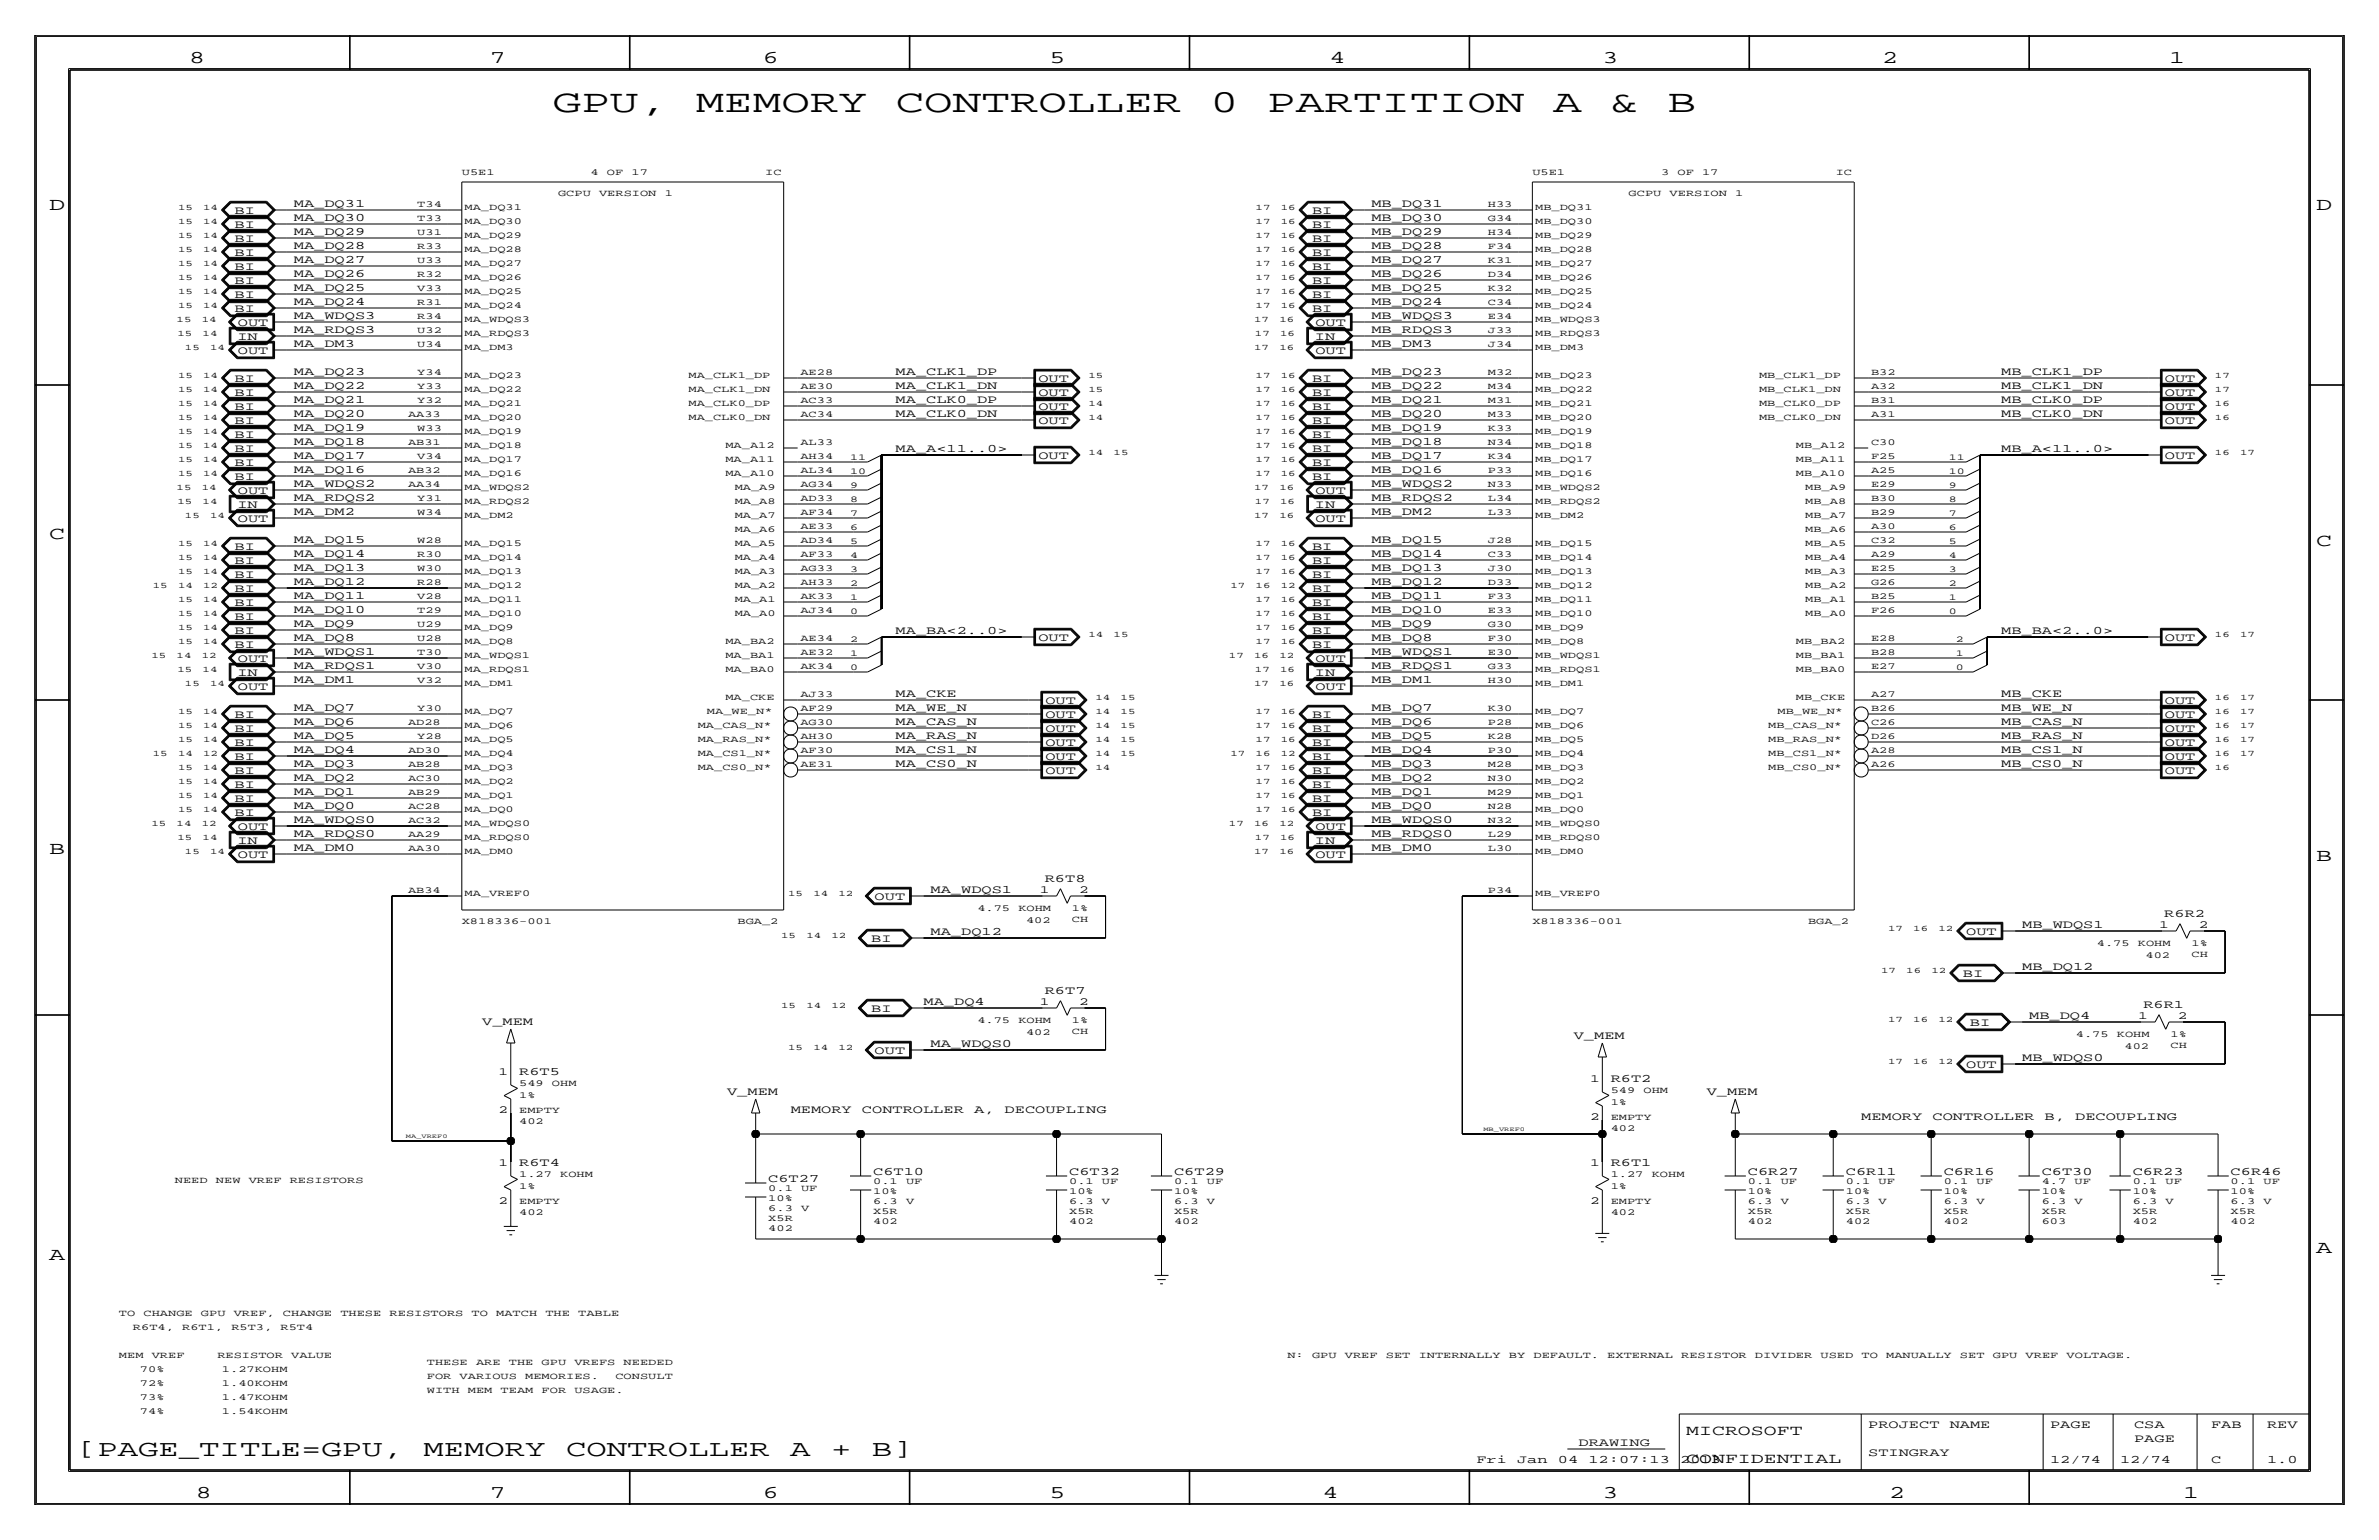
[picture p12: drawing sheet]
<svg xmlns="http://www.w3.org/2000/svg" width="432mm" height="279mm" viewBox="0 0 432 279" stroke-linecap="round" stroke-linejoin="round" font-family="sans-serif">
<defs><g id="words">
<g font-size="5.8">
<text x="100.3" y="20.3">GPU,</text>
<text x="126.3" y="20.3">MEMORY</text>
<text x="162.6" y="20.3">CONTROLLER</text>
<text x="219.6" y="20.3">0</text>
<text x="230" y="20.3">PARTITION</text>
<text x="281.9" y="20.3">A</text>
<text x="292.3" y="20.3">&amp;</text>
<text x="302.7" y="20.3">B</text>
</g>
<g font-size="4.2">
<text x="14" y="264.2">[PAGE_TITLE=GPU,</text>
<text x="76.9" y="264.2">MEMORY</text>
<text x="102.7" y="264.2">CONTROLLER</text>
<text x="143.4" y="264.2">A</text>
<text x="150.8" y="264.2">+</text>
<text x="158.2" y="264.2">B]</text>
</g>
<g font-size="3.3">
<text x="34.3" y="11.4">8</text>
<text x="88.9" y="11.4">7</text>
<text x="138.5" y="11.4">6</text>
<text x="190.5" y="11.4">5</text>
<text x="241.3" y="11.4">4</text>
<text x="290.8" y="11.4">3</text>
<text x="341.6" y="11.4">2</text>
<text x="393.7" y="11.4">1</text>
<text x="8.9" y="38.1">D</text>
<text x="420.4" y="38.1">D</text>
<text x="8.9" y="97.8">C</text>
<text x="420.4" y="99.1">C</text>
<text x="8.9" y="154.9">B</text>
<text x="420.4" y="156.2">B</text>
<text x="420.4" y="227.3">A</text>
<text x="8.9" y="228.6">A</text>
<text x="35.6" y="271.8">8</text>
<text x="88.9" y="271.8">7</text>
<text x="138.4" y="271.8">6</text>
<text x="190.5" y="271.8">5</text>
<text x="240" y="271.8">4</text>
<text x="290.8" y="271.8">3</text>
<text x="342.9" y="271.8">2</text>
<text x="396.2" y="271.8">1</text>
</g>
<g font-size="2.6">
<text x="306.1" y="260.4">MICROSOFT</text>
<text x="306.1" y="265.4">CONFIDENTIAL</text>
</g>
<g font-size="2.1">
<text x="42.6" y="41.4">BI</text>
<text x="42.6" y="38.9">BI</text>
<text x="53.3" y="40.1">MA_DQ30</text>
<text x="53.3" y="37.5">MA_DQ31</text>
<text x="238.2" y="41.4">BI</text>
<text x="238.2" y="38.9">BI</text>
<text x="248.9" y="40.1">MB_DQ30</text>
<text x="248.9" y="37.6">MB_DQ31</text>
<text x="42.6" y="46.5">BI</text>
<text x="42.6" y="43.9">BI</text>
<text x="53.3" y="47.7">MA_DQ27</text>
<text x="53.3" y="45.2">MA_DQ28</text>
<text x="53.3" y="42.6">MA_DQ29</text>
<text x="238.2" y="43.9">BI</text>
<text x="238.2" y="46.5">BI</text>
<text x="248.9" y="47.7">MB_DQ27</text>
<text x="248.9" y="42.7">MB_DQ29</text>
<text x="248.9" y="45.2">MB_DQ28</text>
<text x="42.6" y="51.6">BI</text>
<text x="42.6" y="49">BI</text>
<text x="53.3" y="52.8">MA_DQ25</text>
<text x="53.3" y="50.3">MA_DQ26</text>
<text x="238.2" y="51.6">BI</text>
<text x="238.2" y="49">BI</text>
<text x="248.9" y="52.8">MB_DQ25</text>
<text x="248.9" y="50.3">MB_DQ26</text>
<text x="42.6" y="56.6">BI</text>
<text x="42.6" y="54.1">BI</text>
<text x="43.2" y="59.2">OUT</text>
<text x="53.3" y="55.3">MA_DQ24</text>
<text x="53.3" y="57.9">MA_WDQS3</text>
<text x="238.2" y="56.6">BI</text>
<text x="238.2" y="54.1">BI</text>
<text x="238.8" y="59.2">OUT</text>
<text x="248.9" y="55.4">MB_DQ24</text>
<text x="248.9" y="57.9">MB_WDQS3</text>
<text x="43.1" y="61.7">IN</text>
<text x="43.2" y="64.3">OUT</text>
<text x="53.3" y="63">MA_DM3</text>
<text x="53.3" y="60.4">MA_RDQS3</text>
<text x="238.7" y="61.7">IN</text>
<text x="238.8" y="64.3">OUT</text>
<text x="248.9" y="63">MB_DM3</text>
<text x="248.9" y="60.4">MB_RDQS3</text>
<text x="42.6" y="71.9">BI</text>
<text x="42.6" y="69.3">BI</text>
<text x="53.3" y="70.6">MA_DQ22</text>
<text x="53.3" y="68">MA_DQ23</text>
<text x="162.6" y="70.6">MA_CLK1_DN</text>
<text x="162.6" y="68.1">MA_CLK1_DP</text>
<text x="188.5" y="71.9">OUT</text>
<text x="188.5" y="69.3">OUT</text>
<text x="238.2" y="69.3">BI</text>
<text x="238.2" y="71.9">BI</text>
<text x="248.9" y="68.1">MB_DQ23</text>
<text x="248.9" y="70.6">MB_DQ22</text>
<text x="363.2" y="70.6">MB_CLK1_DN</text>
<text x="363.2" y="68">MB_CLK1_DP</text>
<text x="392.9" y="71.9">OUT</text>
<text x="392.9" y="69.3">OUT</text>
<text x="42.6" y="77">BI</text>
<text x="42.6" y="74.4">BI</text>
<text x="53.3" y="75.7">MA_DQ20</text>
<text x="53.3" y="73.1">MA_DQ21</text>
<text x="162.6" y="75.7">MA_CLK0_DN</text>
<text x="162.6" y="73.1">MA_CLK0_DP</text>
<text x="188.5" y="77">OUT</text>
<text x="188.5" y="74.4">OUT</text>
<text x="238.2" y="77">BI</text>
<text x="238.2" y="74.4">BI</text>
<text x="248.9" y="75.7">MB_DQ20</text>
<text x="248.9" y="73.1">MB_DQ21</text>
<text x="363.2" y="75.7">MB_CLK0_DN</text>
<text x="363.2" y="73.1">MB_CLK0_DP</text>
<text x="392.9" y="77">OUT</text>
<text x="392.9" y="74.4">OUT</text>
<text x="42.6" y="82">BI</text>
<text x="42.6" y="79.5">BI</text>
<text x="53.3" y="80.7">MA_DQ18</text>
<text x="53.3" y="83.3">MA_DQ17</text>
<text x="53.3" y="78.2">MA_DQ19</text>
<text x="162.6" y="82">MA_A&lt;11..0&gt;</text>
<text x="188.5" y="83.3">OUT</text>
<text x="238.2" y="82">BI</text>
<text x="238.2" y="79.5">BI</text>
<text x="248.9" y="83.3">MB_DQ17</text>
<text x="248.9" y="78.2">MB_DQ19</text>
<text x="248.9" y="80.7">MB_DQ18</text>
<text x="363.2" y="82">MB_A&lt;11..0&gt;</text>
<text x="392.9" y="83.3">OUT</text>
<text x="42.6" y="87.1">BI</text>
<text x="42.6" y="84.6">BI</text>
<text x="43.2" y="89.7">OUT</text>
<text x="53.3" y="88.4">MA_WDQS2</text>
<text x="53.3" y="85.8">MA_DQ16</text>
<text x="238.2" y="87.1">BI</text>
<text x="238.2" y="84.6">BI</text>
<text x="238.8" y="89.7">OUT</text>
<text x="248.9" y="88.4">MB_WDQS2</text>
<text x="248.9" y="85.8">MB_DQ16</text>
<text x="43.1" y="92.2">IN</text>
<text x="43.2" y="94.7">OUT</text>
<text x="53.3" y="93.4">MA_DM2</text>
<text x="53.3" y="90.9">MA_RDQS2</text>
<text x="238.7" y="92.2">IN</text>
<text x="238.8" y="94.7">OUT</text>
<text x="248.9" y="93.5">MB_DM2</text>
<text x="248.9" y="90.9">MB_RDQS2</text>
<text x="42.6" y="99.8">BI</text>
<text x="53.3" y="101.1">MA_DQ14</text>
<text x="53.3" y="98.5">MA_DQ15</text>
<text x="238.2" y="99.8">BI</text>
<text x="248.9" y="101.1">MB_DQ14</text>
<text x="248.9" y="98.5">MB_DQ15</text>
<text x="42.6" y="107.4">BI</text>
<text x="42.6" y="104.9">BI</text>
<text x="42.6" y="102.4">BI</text>
<text x="53.3" y="106.1">MA_DQ12</text>
<text x="53.3" y="103.6">MA_DQ13</text>
<text x="238.2" y="107.4">BI</text>
<text x="238.2" y="104.9">BI</text>
<text x="238.2" y="102.4">BI</text>
<text x="248.9" y="106.2">MB_DQ12</text>
<text x="248.9" y="103.6">MB_DQ13</text>
<text x="42.6" y="112.5">BI</text>
<text x="42.6" y="110">BI</text>
<text x="53.3" y="113.8">MA_DQ9</text>
<text x="53.3" y="111.2">MA_DQ10</text>
<text x="53.3" y="108.7">MA_DQ11</text>
<text x="238.2" y="112.5">BI</text>
<text x="238.2" y="110">BI</text>
<text x="248.9" y="113.8">MB_DQ9</text>
<text x="248.9" y="111.2">MB_DQ10</text>
<text x="248.9" y="108.7">MB_DQ11</text>
<text x="42.6" y="117.6">BI</text>
<text x="42.6" y="115.1">BI</text>
<text x="53.3" y="118.8">MA_WDQS1</text>
<text x="53.3" y="116.3">MA_DQ8</text>
<text x="162.6" y="115">MA_BA&lt;2..0&gt;</text>
<text x="188.5" y="116.3">OUT</text>
<text x="238.2" y="117.6">BI</text>
<text x="238.2" y="115.1">BI</text>
<text x="248.9" y="118.9">MB_WDQS1</text>
<text x="248.9" y="116.3">MB_DQ8</text>
<text x="363.2" y="115">MB_BA&lt;2..0&gt;</text>
<text x="392.9" y="116.3">OUT</text>
<text x="43.1" y="122.7">IN</text>
<text x="43.2" y="125.2">OUT</text>
<text x="43.2" y="120.1">OUT</text>
<text x="53.3" y="123.9">MA_DM1</text>
<text x="53.3" y="121.4">MA_RDQS1</text>
<text x="238.7" y="122.7">IN</text>
<text x="238.8" y="125.2">OUT</text>
<text x="238.8" y="120.1">OUT</text>
<text x="248.9" y="124">MB_DM1</text>
<text x="248.9" y="121.4">MB_RDQS1</text>
<text x="42.6" y="130.3">BI</text>
<text x="53.3" y="131.5">MA_DQ6</text>
<text x="53.3" y="129">MA_DQ7</text>
<text x="162.6" y="131.5">MA_CAS_N</text>
<text x="162.6" y="129">MA_WE_N</text>
<text x="162.6" y="126.5">MA_CKE</text>
<text x="189.7" y="130.3">OUT</text>
<text x="189.7" y="127.8">OUT</text>
<text x="238.2" y="130.3">BI</text>
<text x="248.9" y="131.6">MB_DQ6</text>
<text x="248.9" y="129">MB_DQ7</text>
<text x="363.2" y="131.6">MB_CAS_N</text>
<text x="363.2" y="129">MB_WE_N</text>
<text x="363.2" y="126.5">MB_CKE</text>
<text x="392.9" y="130.3">OUT</text>
<text x="392.9" y="127.8">OUT</text>
<text x="42.6" y="135.4">BI</text>
<text x="42.6" y="137.9">BI</text>
<text x="42.6" y="132.8">BI</text>
<text x="53.3" y="134.1">MA_DQ5</text>
<text x="53.3" y="136.6">MA_DQ4</text>
<text x="162.6" y="136.6">MA_CS1_N</text>
<text x="162.6" y="134.1">MA_RAS_N</text>
<text x="189.7" y="137.9">OUT</text>
<text x="189.7" y="135.4">OUT</text>
<text x="189.7" y="132.8">OUT</text>
<text x="238.2" y="135.4">BI</text>
<text x="238.2" y="137.9">BI</text>
<text x="238.2" y="132.8">BI</text>
<text x="248.9" y="134.1">MB_DQ5</text>
<text x="248.9" y="136.7">MB_DQ4</text>
<text x="363.2" y="136.6">MB_CS1_N</text>
<text x="363.2" y="134.1">MB_RAS_N</text>
<text x="392.9" y="137.9">OUT</text>
<text x="392.9" y="135.4">OUT</text>
<text x="392.9" y="132.8">OUT</text>
<text x="42.6" y="143">BI</text>
<text x="42.6" y="140.5">BI</text>
<text x="53.3" y="141.7">MA_DQ2</text>
<text x="53.3" y="139.2">MA_DQ3</text>
<text x="162.6" y="139.2">MA_CS0_N</text>
<text x="189.7" y="140.5">OUT</text>
<text x="238.2" y="143">BI</text>
<text x="238.2" y="140.5">BI</text>
<text x="248.9" y="141.7">MB_DQ2</text>
<text x="248.9" y="139.2">MB_DQ3</text>
<text x="363.2" y="139.2">MB_CS0_N</text>
<text x="392.9" y="140.5">OUT</text>
<text x="42.6" y="148.1">BI</text>
<text x="42.6" y="145.5">BI</text>
<text x="53.3" y="146.8">MA_DQ0</text>
<text x="53.3" y="149.3">MA_WDQS0</text>
<text x="53.3" y="144.2">MA_DQ1</text>
<text x="238.2" y="148.1">BI</text>
<text x="238.2" y="145.5">BI</text>
<text x="248.9" y="146.8">MB_DQ0</text>
<text x="248.9" y="149.4">MB_WDQS0</text>
<text x="248.9" y="144.3">MB_DQ1</text>
<text x="43.1" y="153.2">IN</text>
<text x="43.2" y="155.7">OUT</text>
<text x="43.2" y="150.6">OUT</text>
<text x="53.3" y="154.4">MA_DM0</text>
<text x="53.3" y="151.9">MA_RDQS0</text>
<text x="238.7" y="153.2">IN</text>
<text x="238.8" y="155.7">OUT</text>
<text x="238.8" y="150.6">OUT</text>
<text x="248.9" y="154.4">MB_DM0</text>
<text x="248.9" y="151.9">MB_RDQS0</text>
<text x="189.6" y="160">R6T8</text>
<text x="158.7" y="163.3">OUT</text>
<text x="168.9" y="162">MA_WDQS1</text>
<text x="392.8" y="166.4">R6R2</text>
<text x="158.1" y="170.9">BI</text>
<text x="168.9" y="169.7">MA_DQ12</text>
<text x="356.9" y="169.7">OUT</text>
<text x="367" y="168.4">MB_WDQS1</text>
<text x="356.3" y="177.3">BI</text>
<text x="367" y="176">MB_DQ12</text>
<text x="158.1" y="183.6">BI</text>
<text x="167.6" y="182.4">MA_DQ4</text>
<text x="189.6" y="180.3">R6T7</text>
<text x="368.3" y="184.9">MB_DQ4</text>
<text x="389" y="182.9">R6R1</text>
<text x="87.5" y="186">V_MEM</text>
<text x="158.7" y="191.3">OUT</text>
<text x="168.9" y="189.9">MA_WDQS0</text>
<text x="285.6" y="188.6">V_MEM</text>
<text x="357.5" y="186.2">BI</text>
<text x="94.2" y="195.1">R6T5</text>
<text x="292.4" y="196.3">R6T2</text>
<text x="356.9" y="193.8">OUT</text>
<text x="367" y="192.5">MB_WDQS0</text>
<text x="132" y="198.7">V_MEM</text>
<text x="143.5" y="201.9">MEMORY</text>
<text x="156.5" y="201.9">CONTROLLER</text>
<text x="176.8" y="201.9">A,</text>
<text x="182.3" y="201.9">DECOUPLING</text>
<text x="309.8" y="198.7">V_MEM</text>
<text x="337.8" y="203.2">MEMORY</text>
<text x="350.8" y="203.2">CONTROLLER</text>
<text x="371.1" y="203.2">B,</text>
<text x="376.7" y="203.2">DECOUPLING</text>
<text x="94.2" y="211.6">R6T4</text>
<text x="139.4" y="214.4">C6T27</text>
<text x="158.5" y="213.1">C6T10</text>
<text x="194.1" y="213.1">C6T32</text>
<text x="213.1" y="213.1">C6T29</text>
<text x="292.4" y="211.6">R6T1</text>
<text x="317.2" y="213.1">C6R27</text>
<text x="335" y="213.1">C6R11</text>
<text x="352.8" y="213.1">C6R16</text>
<text x="370.6" y="213.1">C6T30</text>
<text x="387.1" y="213.1">C6R23</text>
<text x="404.9" y="213.1">C6R46</text>
<text x="286.5" y="262.4">DRAWING</text>
<text x="339.1" y="259.1">PROJECT</text>
<text x="353.9" y="259.1">NAME</text>
<text x="372.1" y="259.1">PAGE</text>
<text x="387.4" y="259.1">CSA</text>
<text x="387.4" y="261.6">PAGE</text>
<text x="401.3" y="259.1">FAB</text>
<text x="411.5" y="259.1">REV</text>
<text x="268" y="265.4">Fri</text>
<text x="275.4" y="265.4">Jan</text>
<text x="282.8" y="265.4">04</text>
<text x="288.3" y="265.4">12:07:13</text>
<text x="305" y="265.4">2013</text>
<text x="339.1" y="264.2">STINGRAY</text>
<text x="372.1" y="265.4">12/74</text>
<text x="384.8" y="265.4">12/74</text>
<text x="401.3" y="265.4">C</text>
<text x="411.5" y="265.4">1.0</text>
</g>
<g font-size="2">
<text x="188.7" y="162.1">1</text>
<text x="195.9" y="162.1">2</text>
<text x="391.9" y="168.4">1</text>
<text x="399.1" y="168.4">2</text>
<text x="188.7" y="182.4">1</text>
<text x="195.9" y="182.4">2</text>
<text x="388.1" y="184.9">1</text>
<text x="395.3" y="184.9">2</text>
<text x="90.5" y="195.1">1</text>
<text x="288.6" y="196.3">1</text>
<text x="90.5" y="201.9">2</text>
<text x="288.6" y="203.2">2</text>
<text x="90.5" y="211.6">1</text>
<text x="288.6" y="211.6">1</text>
<text x="90.5" y="218.4">2</text>
<text x="288.6" y="218.4">2</text>
</g>
<g font-size="1.7">
<text x="83.8" y="31.8">U5E1</text>
<text x="101.3" y="35.6">GCPU</text>
<text x="107.2" y="31.8">4</text>
<text x="108.7" y="35.6">VERSION</text>
<text x="110.2" y="31.8">OF</text>
<text x="114.6" y="31.8">17</text>
<text x="120.6" y="35.6">1</text>
<text x="138.9" y="31.8">IC</text>
<text x="278.1" y="31.8">U5E1</text>
<text x="295.6" y="35.6">GCPU</text>
<text x="301.5" y="31.8">3</text>
<text x="303" y="35.6">VERSION</text>
<text x="304.5" y="31.8">OF</text>
<text x="308.9" y="31.8">17</text>
<text x="315" y="35.6">1</text>
<text x="333.2" y="31.8">IC</text>
<text x="75.7" y="37.6">T34</text>
<text x="75.7" y="40.1">T33</text>
<text x="84.3" y="40.7">MA_DQ30</text>
<text x="84.3" y="38.1">MA_DQ31</text>
<text x="270.1" y="37.6">H33</text>
<text x="270.1" y="40.1">G34</text>
<text x="278.6" y="40.7">MB_DQ30</text>
<text x="278.6" y="38.1">MB_DQ31</text>
<text x="75.7" y="42.7">U31</text>
<text x="75.7" y="45.2">R33</text>
<text x="75.7" y="47.7">U33</text>
<text x="84.3" y="45.7">MA_DQ28</text>
<text x="84.3" y="43.2">MA_DQ29</text>
<text x="270.1" y="42.7">H34</text>
<text x="270.1" y="45.2">F34</text>
<text x="270.1" y="47.8">K31</text>
<text x="278.6" y="45.7">MB_DQ28</text>
<text x="278.6" y="43.2">MB_DQ29</text>
<text x="75.7" y="50.3">R32</text>
<text x="75.7" y="52.8">V33</text>
<text x="84.3" y="53.4">MA_DQ25</text>
<text x="84.3" y="50.8">MA_DQ26</text>
<text x="84.3" y="48.3">MA_DQ27</text>
<text x="270.1" y="50.3">D34</text>
<text x="270.1" y="52.8">K32</text>
<text x="278.6" y="53.4">MB_DQ25</text>
<text x="278.6" y="50.8">MB_DQ26</text>
<text x="278.6" y="48.3">MB_DQ27</text>
<text x="75.7" y="57.9">R34</text>
<text x="75.7" y="55.4">R31</text>
<text x="84.3" y="58.4">MA_WDQS3</text>
<text x="84.3" y="55.9">MA_DQ24</text>
<text x="270.1" y="57.9">E34</text>
<text x="270.1" y="55.4">C34</text>
<text x="278.6" y="58.4">MB_WDQS3</text>
<text x="278.6" y="55.9">MB_DQ24</text>
<text x="75.7" y="60.4">U32</text>
<text x="75.7" y="63">U34</text>
<text x="84.3" y="63.5">MA_DM3</text>
<text x="84.3" y="61">MA_RDQS3</text>
<text x="270.1" y="60.5">J33</text>
<text x="270.1" y="63">J34</text>
<text x="278.6" y="63.5">MB_DM3</text>
<text x="278.6" y="61">MB_RDQS3</text>
<text x="75.7" y="68.1">Y34</text>
<text x="75.7" y="70.6">Y33</text>
<text x="84.3" y="71.1">MA_DQ22</text>
<text x="84.3" y="68.6">MA_DQ23</text>
<text x="125" y="71.1">MA_CLK1_DN</text>
<text x="125" y="68.6">MA_CLK1_DP</text>
<text x="145.3" y="68.1">AE28</text>
<text x="145.3" y="70.6">AE30</text>
<text x="270.1" y="68.1">M32</text>
<text x="270.1" y="70.6">M34</text>
<text x="278.6" y="71.1">MB_DQ22</text>
<text x="278.6" y="68.6">MB_DQ23</text>
<text x="319.3" y="71.1">MB_CLK1_DN</text>
<text x="319.3" y="68.6">MB_CLK1_DP</text>
<text x="339.6" y="68.1">B32</text>
<text x="339.6" y="70.6">A32</text>
<text x="74.1" y="75.7">AA33</text>
<text x="75.7" y="73.1">Y32</text>
<text x="84.3" y="76.2">MA_DQ20</text>
<text x="84.3" y="73.7">MA_DQ21</text>
<text x="125" y="76.2">MA_CLK0_DN</text>
<text x="125" y="73.7">MA_CLK0_DP</text>
<text x="145.3" y="73.1">AC33</text>
<text x="145.3" y="75.7">AC34</text>
<text x="270.1" y="73.2">M31</text>
<text x="270.1" y="75.7">M33</text>
<text x="278.6" y="76.2">MB_DQ20</text>
<text x="278.6" y="73.7">MB_DQ21</text>
<text x="319.3" y="76.2">MB_CLK0_DN</text>
<text x="319.3" y="73.7">MB_CLK0_DP</text>
<text x="339.6" y="73.2">B31</text>
<text x="339.6" y="75.7">A31</text>
<text x="74.1" y="80.8">AB31</text>
<text x="75.7" y="78.2">W33</text>
<text x="75.7" y="83.3">V34</text>
<text x="84.3" y="83.8">MA_DQ17</text>
<text x="84.3" y="81.3">MA_DQ18</text>
<text x="84.3" y="78.7">MA_DQ19</text>
<text x="131.7" y="83.8">MA_A11</text>
<text x="131.7" y="81.3">MA_A12</text>
<text x="145.3" y="80.8">AL33</text>
<text x="145.3" y="83.3">AH34</text>
<text x="270.1" y="78.2">K33</text>
<text x="270.1" y="80.8">N34</text>
<text x="270.1" y="83.3">K34</text>
<text x="278.6" y="83.8">MB_DQ17</text>
<text x="278.6" y="81.3">MB_DQ18</text>
<text x="278.6" y="78.7">MB_DQ19</text>
<text x="326" y="83.8">MB_A11</text>
<text x="326" y="81.3">MB_A12</text>
<text x="339.6" y="80.8">C30</text>
<text x="339.6" y="83.3">F25</text>
<text x="74.1" y="88.4">AA34</text>
<text x="74.1" y="85.8">AB32</text>
<text x="84.3" y="88.9">MA_WDQS2</text>
<text x="84.3" y="86.4">MA_DQ16</text>
<text x="131.7" y="86.4">MA_A10</text>
<text x="133.3" y="88.9">MA_A9</text>
<text x="145.3" y="88.4">AG34</text>
<text x="145.3" y="85.8">AL34</text>
<text x="270.1" y="88.4">N33</text>
<text x="270.1" y="85.9">P33</text>
<text x="278.6" y="88.9">MB_WDQS2</text>
<text x="278.6" y="86.4">MB_DQ16</text>
<text x="326" y="86.4">MB_A10</text>
<text x="327.7" y="88.9">MB_A9</text>
<text x="339.6" y="88.4">E29</text>
<text x="339.6" y="85.8">A25</text>
<text x="75.7" y="90.9">Y31</text>
<text x="75.7" y="93.5">W34</text>
<text x="84.3" y="94">MA_DM2</text>
<text x="84.3" y="91.4">MA_RDQS2</text>
<text x="133.3" y="94">MA_A7</text>
<text x="133.3" y="91.4">MA_A8</text>
<text x="145.3" y="90.9">AD33</text>
<text x="145.3" y="93.5">AF34</text>
<text x="270.1" y="90.9">L34</text>
<text x="270.1" y="93.5">L33</text>
<text x="278.6" y="94">MB_DM2</text>
<text x="278.6" y="91.4">MB_RDQS2</text>
<text x="327.7" y="94">MB_A7</text>
<text x="327.7" y="91.4">MB_A8</text>
<text x="339.6" y="90.9">B30</text>
<text x="339.6" y="93.5">B29</text>
<text x="75.7" y="98.5">W28</text>
<text x="75.7" y="101.1">R30</text>
<text x="84.3" y="101.6">MA_DQ14</text>
<text x="84.3" y="99.1">MA_DQ15</text>
<text x="133.3" y="101.6">MA_A4</text>
<text x="133.3" y="99.1">MA_A5</text>
<text x="133.3" y="96.5">MA_A6</text>
<text x="145.3" y="96">AE33</text>
<text x="145.3" y="98.5">AD34</text>
<text x="145.3" y="101.1">AF33</text>
<text x="270.1" y="98.6">J28</text>
<text x="270.1" y="101.1">C33</text>
<text x="278.6" y="101.6">MB_DQ14</text>
<text x="278.6" y="99.1">MB_DQ15</text>
<text x="327.7" y="101.6">MB_A4</text>
<text x="327.7" y="99.1">MB_A5</text>
<text x="327.7" y="96.5">MB_A6</text>
<text x="339.6" y="96">A30</text>
<text x="339.6" y="98.5">C32</text>
<text x="339.6" y="101.1">A29</text>
<text x="75.7" y="103.6">W30</text>
<text x="75.7" y="106.2">R28</text>
<text x="84.3" y="106.7">MA_DQ12</text>
<text x="84.3" y="104.1">MA_DQ13</text>
<text x="133.3" y="106.7">MA_A2</text>
<text x="133.3" y="104.1">MA_A3</text>
<text x="145.3" y="103.6">AG33</text>
<text x="145.3" y="106.2">AH33</text>
<text x="270.1" y="103.6">J30</text>
<text x="270.1" y="106.2">D33</text>
<text x="278.6" y="106.7">MB_DQ12</text>
<text x="278.6" y="104.1">MB_DQ13</text>
<text x="327.7" y="106.7">MB_A2</text>
<text x="327.7" y="104.1">MB_A3</text>
<text x="339.6" y="103.6">E25</text>
<text x="339.6" y="106.2">G26</text>
<text x="75.7" y="113.8">U29</text>
<text x="75.7" y="108.7">V28</text>
<text x="75.7" y="111.2">T29</text>
<text x="84.3" y="111.8">MA_DQ10</text>
<text x="84.3" y="109.2">MA_DQ11</text>
<text x="133.3" y="111.8">MA_A0</text>
<text x="133.3" y="109.2">MA_A1</text>
<text x="145.3" y="108.7">AK33</text>
<text x="145.3" y="111.2">AJ34</text>
<text x="270.1" y="113.8">G30</text>
<text x="270.1" y="108.7">F33</text>
<text x="270.1" y="111.3">E33</text>
<text x="278.6" y="111.8">MB_DQ10</text>
<text x="278.6" y="109.2">MB_DQ11</text>
<text x="327.7" y="111.8">MB_A0</text>
<text x="327.7" y="109.2">MB_A1</text>
<text x="339.6" y="108.7">B25</text>
<text x="339.6" y="111.2">F26</text>
<text x="75.7" y="118.9">T30</text>
<text x="75.7" y="116.3">U28</text>
<text x="84.3" y="119.4">MA_WDQS1</text>
<text x="84.3" y="116.8">MA_DQ8</text>
<text x="84.3" y="114.3">MA_DQ9</text>
<text x="131.7" y="119.4">MA_BA1</text>
<text x="131.7" y="116.8">MA_BA2</text>
<text x="145.3" y="116.3">AE34</text>
<text x="145.3" y="118.9">AE32</text>
<text x="270.1" y="118.9">E30</text>
<text x="270.1" y="116.3">F30</text>
<text x="278.6" y="119.4">MB_WDQS1</text>
<text x="278.6" y="116.8">MB_DQ8</text>
<text x="278.6" y="114.3">MB_DQ9</text>
<text x="326" y="119.4">MB_BA1</text>
<text x="326" y="116.8">MB_BA2</text>
<text x="339.6" y="116.3">E28</text>
<text x="339.6" y="118.9">B28</text>
<text x="75.7" y="121.4">V30</text>
<text x="75.7" y="123.9">V32</text>
<text x="84.3" y="124.5">MA_DM1</text>
<text x="84.3" y="121.9">MA_RDQS1</text>
<text x="131.7" y="121.9">MA_BA0</text>
<text x="145.3" y="121.4">AK34</text>
<text x="270.1" y="121.4">G33</text>
<text x="270.1" y="124">H30</text>
<text x="278.6" y="124.5">MB_DM1</text>
<text x="278.6" y="121.9">MB_RDQS1</text>
<text x="326" y="121.9">MB_BA0</text>
<text x="339.6" y="121.4">E27</text>
<text x="74.1" y="131.6">AD28</text>
<text x="75.7" y="129">Y30</text>
<text x="84.3" y="129.5">MA_DQ7</text>
<text x="128.3" y="129.5">MA_WE_N*</text>
<text x="131.7" y="127">MA_CKE</text>
<text x="145.3" y="129">AF29</text>
<text x="145.3" y="126.5">AJ33</text>
<text x="145.3" y="131.6">AG30</text>
<text x="270.1" y="129">K30</text>
<text x="270.1" y="131.6">P28</text>
<text x="278.6" y="129.5">MB_DQ7</text>
<text x="322.6" y="129.5">MB_WE_N*</text>
<text x="326" y="127">MB_CKE</text>
<text x="339.6" y="129">B26</text>
<text x="339.6" y="126.5">A27</text>
<text x="339.6" y="131.6">C26</text>
<text x="74.1" y="136.6">AD30</text>
<text x="75.7" y="134.1">Y28</text>
<text x="84.3" y="137.2">MA_DQ4</text>
<text x="84.3" y="134.6">MA_DQ5</text>
<text x="84.3" y="132.1">MA_DQ6</text>
<text x="126.6" y="137.2">MA_CS1_N*</text>
<text x="126.6" y="134.6">MA_RAS_N*</text>
<text x="126.6" y="132.1">MA_CAS_N*</text>
<text x="145.3" y="134.1">AH30</text>
<text x="145.3" y="136.6">AF30</text>
<text x="270.1" y="134.1">K28</text>
<text x="270.1" y="136.7">P30</text>
<text x="278.6" y="137.2">MB_DQ4</text>
<text x="278.6" y="134.6">MB_DQ5</text>
<text x="278.6" y="132.1">MB_DQ6</text>
<text x="321" y="137.2">MB_CS1_N*</text>
<text x="321" y="134.6">MB_RAS_N*</text>
<text x="321" y="132.1">MB_CAS_N*</text>
<text x="339.6" y="134.1">D26</text>
<text x="339.6" y="136.7">A28</text>
<text x="74.1" y="139.2">AB28</text>
<text x="74.1" y="141.7">AC30</text>
<text x="84.3" y="142.2">MA_DQ2</text>
<text x="84.3" y="139.7">MA_DQ3</text>
<text x="126.6" y="139.7">MA_CS0_N*</text>
<text x="145.3" y="139.2">AE31</text>
<text x="270.1" y="139.2">M28</text>
<text x="270.1" y="141.7">N30</text>
<text x="278.6" y="142.2">MB_DQ2</text>
<text x="278.6" y="139.7">MB_DQ3</text>
<text x="321" y="139.7">MB_CS0_N*</text>
<text x="339.6" y="139.2">A26</text>
<text x="74.1" y="149.3">AC32</text>
<text x="74.1" y="144.3">AB29</text>
<text x="74.1" y="146.8">AC28</text>
<text x="84.3" y="149.9">MA_WDQS0</text>
<text x="84.3" y="147.3">MA_DQ0</text>
<text x="84.3" y="144.8">MA_DQ1</text>
<text x="270.1" y="149.4">N32</text>
<text x="270.1" y="144.3">M29</text>
<text x="270.1" y="146.8">N28</text>
<text x="278.6" y="149.9">MB_WDQS0</text>
<text x="278.6" y="147.3">MB_DQ0</text>
<text x="278.6" y="144.8">MB_DQ1</text>
<text x="74.1" y="151.9">AA29</text>
<text x="74.1" y="154.4">AA30</text>
<text x="84.3" y="154.9">MA_DM0</text>
<text x="84.3" y="152.4">MA_RDQS0</text>
<text x="270.1" y="151.9">L29</text>
<text x="270.1" y="154.4">L30</text>
<text x="278.6" y="154.9">MB_DM0</text>
<text x="278.6" y="152.4">MB_RDQS0</text>
<text x="74.1" y="162">AB34</text>
<text x="83.8" y="167.6">X818336-001</text>
<text x="84.3" y="162.6">MA_VREF0</text>
<text x="133.9" y="167.6">BGA_2</text>
<text x="177.4" y="165.4">4.75</text>
<text x="184.8" y="165.4">KOHM</text>
<text x="186.2" y="167.4">402</text>
<text x="194.6" y="165.4">1%</text>
<text x="194.6" y="167.3">CH</text>
<text x="270.1" y="162.1">P34</text>
<text x="278.1" y="167.6">X818336-001</text>
<text x="278.6" y="162.6">MB_VREF0</text>
<text x="328.2" y="167.6">BGA_2</text>
<text x="380.6" y="171.7">4.75</text>
<text x="388" y="171.7">KOHM</text>
<text x="389.4" y="173.7">402</text>
<text x="397.8" y="173.6">CH</text>
<text x="397.8" y="171.7">1%</text>
<text x="177.4" y="185.7">4.75</text>
<text x="184.8" y="185.7">KOHM</text>
<text x="194.6" y="185.7">1%</text>
<text x="186.2" y="187.7">402</text>
<text x="194.6" y="187.6">CH</text>
<text x="376.8" y="188.2">4.75</text>
<text x="384.2" y="188.2">KOHM</text>
<text x="385.6" y="190.2">402</text>
<text x="394" y="188.2">1%</text>
<text x="394" y="190.1">CH</text>
<text x="94.2" y="197.1">549</text>
<text x="100.2" y="197.1">OHM</text>
<text x="94.2" y="204">402</text>
<text x="94.2" y="199.1">1%</text>
<text x="94.2" y="201.9">EMPTY</text>
<text x="292.4" y="200.4">1%</text>
<text x="292.4" y="203.2">EMPTY</text>
<text x="292.4" y="198.4">549</text>
<text x="298.3" y="198.4">OHM</text>
<text x="292.4" y="205.2">402</text>
<text x="31.7" y="214.6">NEED</text>
<text x="39.2" y="214.6">NEW</text>
<text x="45.1" y="214.6">VREF</text>
<text x="52.6" y="214.6">RESISTORS</text>
<text x="94.2" y="213.6">1.27</text>
<text x="94.2" y="215.6">1%</text>
<text x="101.7" y="213.6">KOHM</text>
<text x="158.5" y="214.9">0.1</text>
<text x="164.5" y="214.9">UF</text>
<text x="194.1" y="214.9">0.1</text>
<text x="200" y="214.9">UF</text>
<text x="213.1" y="214.9">0.1</text>
<text x="219.1" y="214.9">UF</text>
<text x="292.4" y="213.6">1.27</text>
<text x="292.4" y="215.6">1%</text>
<text x="299.8" y="213.6">KOHM</text>
<text x="317.2" y="214.9">0.1</text>
<text x="323.2" y="214.9">UF</text>
<text x="335" y="214.9">0.1</text>
<text x="341" y="214.9">UF</text>
<text x="352.8" y="214.9">0.1</text>
<text x="358.8" y="214.9">UF</text>
<text x="370.6" y="214.9">4.7</text>
<text x="376.5" y="214.9">UF</text>
<text x="387.1" y="214.9">0.1</text>
<text x="393.1" y="214.9">UF</text>
<text x="404.9" y="214.9">0.1</text>
<text x="410.8" y="214.9">UF</text>
<text x="94.2" y="220.5">402</text>
<text x="94.2" y="218.4">EMPTY</text>
<text x="139.4" y="221.5">X5R</text>
<text x="139.4" y="217.9">10%</text>
<text x="139.4" y="219.7">6.3</text>
<text x="139.4" y="216.2">0.1</text>
<text x="145.4" y="219.7">V</text>
<text x="145.4" y="216.2">UF</text>
<text x="158.5" y="216.7">10%</text>
<text x="158.5" y="218.4">6.3</text>
<text x="158.5" y="220.2">X5R</text>
<text x="158.5" y="222">402</text>
<text x="164.5" y="218.4">V</text>
<text x="194.1" y="220.2">X5R</text>
<text x="194.1" y="222">402</text>
<text x="194.1" y="216.7">10%</text>
<text x="194.1" y="218.4">6.3</text>
<text x="200" y="218.4">V</text>
<text x="213.1" y="222">402</text>
<text x="213.1" y="216.7">10%</text>
<text x="213.1" y="220.2">X5R</text>
<text x="213.1" y="218.4">6.3</text>
<text x="219.1" y="218.4">V</text>
<text x="292.4" y="218.4">EMPTY</text>
<text x="292.4" y="220.5">402</text>
<text x="317.2" y="216.7">10%</text>
<text x="317.2" y="220.2">X5R</text>
<text x="317.2" y="222">402</text>
<text x="317.2" y="218.4">6.3</text>
<text x="323.2" y="218.4">V</text>
<text x="335" y="222">402</text>
<text x="335" y="216.7">10%</text>
<text x="335" y="220.2">X5R</text>
<text x="335" y="218.4">6.3</text>
<text x="341" y="218.4">V</text>
<text x="352.8" y="216.7">10%</text>
<text x="352.8" y="220.2">X5R</text>
<text x="352.8" y="218.4">6.3</text>
<text x="352.8" y="222">402</text>
<text x="358.8" y="218.4">V</text>
<text x="370.6" y="216.7">10%</text>
<text x="370.6" y="218.4">6.3</text>
<text x="370.6" y="220.2">X5R</text>
<text x="370.6" y="222">603</text>
<text x="376.5" y="218.4">V</text>
<text x="387.1" y="222">402</text>
<text x="387.1" y="216.7">10%</text>
<text x="387.1" y="220.2">X5R</text>
<text x="387.1" y="218.4">6.3</text>
<text x="393.1" y="218.4">V</text>
<text x="404.9" y="222">402</text>
<text x="404.9" y="220.2">X5R</text>
<text x="404.9" y="216.7">10%</text>
<text x="404.9" y="218.4">6.3</text>
<text x="410.8" y="218.4">V</text>
<text x="139.4" y="223.3">402</text>
<text x="21.6" y="238.8">TO</text>
<text x="26.1" y="238.8">CHANGE</text>
<text x="36.5" y="238.8">GPU</text>
<text x="42.4" y="238.8">VREF,</text>
<text x="51.4" y="238.8">CHANGE</text>
<text x="61.8" y="238.8">THESE</text>
<text x="70.7" y="238.8">RESISTORS</text>
<text x="85.6" y="238.8">TO</text>
<text x="90.1" y="238.8">MATCH</text>
<text x="99" y="238.8">THE</text>
<text x="105" y="238.8">TABLE</text>
<text x="24.1" y="241.3">R6T4,</text>
<text x="33.1" y="241.3">R6T1,</text>
<text x="42" y="241.3">R5T3,</text>
<text x="50.9" y="241.3">R5T4</text>
<text x="21.6" y="246.4">MEM</text>
<text x="25.4" y="248.9">70%</text>
<text x="25.4" y="251.5">72%</text>
<text x="27.5" y="246.4">VREF</text>
<text x="39.5" y="246.4">RESISTOR</text>
<text x="40.3" y="248.9">1.27KOHM</text>
<text x="40.3" y="251.5">1.40KOHM</text>
<text x="52.9" y="246.4">VALUE</text>
<text x="77.5" y="250.2">FOR</text>
<text x="77.5" y="247.7">THESE</text>
<text x="83.4" y="250.2">VARIOUS</text>
<text x="86.4" y="247.7">ARE</text>
<text x="92.4" y="247.7">THE</text>
<text x="95.3" y="250.2">MEMORIES.</text>
<text x="98.3" y="247.7">GPU</text>
<text x="104.3" y="247.7">VREFS</text>
<text x="111.7" y="250.2">CONSULT</text>
<text x="113.2" y="247.7">NEEDED</text>
<text x="233.7" y="246.4">N:</text>
<text x="238.1" y="246.4">GPU</text>
<text x="244.1" y="246.4">VREF</text>
<text x="251.5" y="246.4">SET</text>
<text x="257.5" y="246.4">INTERNALLY</text>
<text x="273.9" y="246.4">BY</text>
<text x="278.3" y="246.4">DEFAULT.</text>
<text x="291.7" y="246.4">EXTERNAL</text>
<text x="305.1" y="246.4">RESISTOR</text>
<text x="318.5" y="246.4">DIVIDER</text>
<text x="330.4" y="246.4">USED</text>
<text x="337.9" y="246.4">TO</text>
<text x="342.4" y="246.4">MANUALLY</text>
<text x="355.7" y="246.4">SET</text>
<text x="361.7" y="246.4">GPU</text>
<text x="367.7" y="246.4">VREF</text>
<text x="375.1" y="246.4">VOLTAGE.</text>
<text x="25.4" y="256.5">74%</text>
<text x="25.4" y="254">73%</text>
<text x="40.3" y="256.5">1.54KOHM</text>
<text x="40.3" y="254">1.47KOHM</text>
<text x="77.5" y="252.7">WITH</text>
<text x="84.9" y="252.7">MEM</text>
<text x="90.9" y="252.7">TEAM</text>
<text x="98.3" y="252.7">FOR</text>
<text x="104.3" y="252.7">USAGE.</text>
</g>
<g font-size="1.6">
<text x="154.3" y="83.4">11</text>
<text x="353.7" y="83.4">11</text>
<text x="154.3" y="88.5">9</text>
<text x="154.3" y="86">10</text>
<text x="353.7" y="88.5">9</text>
<text x="353.7" y="86">10</text>
<text x="154.3" y="93.6">7</text>
<text x="154.3" y="91">8</text>
<text x="353.7" y="93.6">7</text>
<text x="353.7" y="91">8</text>
<text x="154.3" y="101.2">4</text>
<text x="154.3" y="98.7">5</text>
<text x="154.3" y="96.1">6</text>
<text x="353.7" y="101.2">4</text>
<text x="353.7" y="98.7">5</text>
<text x="353.7" y="96.1">6</text>
<text x="154.3" y="106.3">2</text>
<text x="154.3" y="103.7">3</text>
<text x="353.7" y="106.3">2</text>
<text x="353.7" y="103.7">3</text>
<text x="154.3" y="108.8">1</text>
<text x="154.3" y="111.4">0</text>
<text x="353.7" y="111.4">0</text>
<text x="353.7" y="108.8">1</text>
<text x="154.3" y="119">1</text>
<text x="154.3" y="116.4">2</text>
<text x="355" y="119">1</text>
<text x="355" y="116.4">2</text>
<text x="154.3" y="121.5">0</text>
<text x="355" y="121.5">0</text>
</g>
<g font-size="1.5">
<text x="32.3" y="40.6">15</text>
<text x="32.3" y="38.1">15</text>
<text x="36.9" y="40.6">14</text>
<text x="36.9" y="38.1">14</text>
<text x="227.9" y="40.6">17</text>
<text x="227.9" y="38.1">17</text>
<text x="232.5" y="40.6">16</text>
<text x="232.5" y="38.1">16</text>
<text x="32.3" y="45.7">15</text>
<text x="32.3" y="43.2">15</text>
<text x="36.9" y="45.7">14</text>
<text x="36.9" y="43.2">14</text>
<text x="227.9" y="43.2">17</text>
<text x="227.9" y="45.7">17</text>
<text x="232.5" y="43.2">16</text>
<text x="232.5" y="45.7">16</text>
<text x="32.3" y="53.3">15</text>
<text x="32.3" y="50.8">15</text>
<text x="32.3" y="48.3">15</text>
<text x="36.9" y="53.3">14</text>
<text x="36.9" y="50.8">14</text>
<text x="36.9" y="48.3">14</text>
<text x="227.9" y="53.3">17</text>
<text x="227.9" y="50.8">17</text>
<text x="227.9" y="48.3">17</text>
<text x="232.5" y="53.3">16</text>
<text x="232.5" y="50.8">16</text>
<text x="232.5" y="48.3">16</text>
<text x="32.1" y="58.4">15</text>
<text x="32.3" y="55.9">15</text>
<text x="36.6" y="58.4">14</text>
<text x="36.9" y="55.9">14</text>
<text x="227.6" y="58.4">17</text>
<text x="227.9" y="55.9">17</text>
<text x="232.2" y="58.4">16</text>
<text x="232.5" y="55.9">16</text>
<text x="32.2" y="61">15</text>
<text x="33.6" y="63.5">15</text>
<text x="36.8" y="61">14</text>
<text x="38.2" y="63.5">14</text>
<text x="227.6" y="63.5">17</text>
<text x="227.8" y="61">17</text>
<text x="232.2" y="63.5">16</text>
<text x="232.4" y="61">16</text>
<text x="32.3" y="71.1">15</text>
<text x="32.3" y="68.6">15</text>
<text x="36.9" y="71.1">14</text>
<text x="36.9" y="68.6">14</text>
<text x="197.6" y="71.1">15</text>
<text x="197.6" y="68.6">15</text>
<text x="227.9" y="68.6">17</text>
<text x="227.9" y="71.1">17</text>
<text x="232.5" y="68.6">16</text>
<text x="232.5" y="71.1">16</text>
<text x="402" y="71.1">17</text>
<text x="402" y="68.6">17</text>
<text x="32.3" y="76.2">15</text>
<text x="32.3" y="73.7">15</text>
<text x="36.9" y="76.2">14</text>
<text x="36.9" y="73.7">14</text>
<text x="197.6" y="76.2">14</text>
<text x="197.6" y="73.7">14</text>
<text x="227.9" y="76.2">17</text>
<text x="227.9" y="73.7">17</text>
<text x="232.5" y="76.2">16</text>
<text x="232.5" y="73.7">16</text>
<text x="402" y="76.2">16</text>
<text x="402" y="73.7">16</text>
<text x="32.3" y="81.3">15</text>
<text x="32.3" y="83.8">15</text>
<text x="32.3" y="78.7">15</text>
<text x="36.9" y="81.3">14</text>
<text x="36.9" y="83.8">14</text>
<text x="36.9" y="78.7">14</text>
<text x="197.6" y="82.5">14</text>
<text x="202.1" y="82.5">15</text>
<text x="227.9" y="83.8">17</text>
<text x="227.9" y="78.7">17</text>
<text x="227.9" y="81.3">17</text>
<text x="232.5" y="83.8">16</text>
<text x="232.5" y="78.7">16</text>
<text x="232.5" y="81.3">16</text>
<text x="402" y="82.5">16</text>
<text x="406.6" y="82.5">17</text>
<text x="32.1" y="88.9">15</text>
<text x="32.3" y="86.4">15</text>
<text x="36.6" y="88.9">14</text>
<text x="36.9" y="86.4">14</text>
<text x="227.6" y="88.9">17</text>
<text x="227.9" y="86.4">17</text>
<text x="232.2" y="88.9">16</text>
<text x="232.5" y="86.4">16</text>
<text x="32.2" y="91.4">15</text>
<text x="33.6" y="94">15</text>
<text x="36.8" y="91.4">14</text>
<text x="38.2" y="94">14</text>
<text x="227.6" y="94">17</text>
<text x="227.8" y="91.4">17</text>
<text x="232.2" y="94">16</text>
<text x="232.4" y="91.4">16</text>
<text x="32.3" y="101.6">15</text>
<text x="32.3" y="99.1">15</text>
<text x="36.9" y="101.6">14</text>
<text x="36.9" y="99.1">14</text>
<text x="227.9" y="101.6">17</text>
<text x="227.9" y="99.1">17</text>
<text x="232.5" y="101.6">16</text>
<text x="232.5" y="99.1">16</text>
<text x="27.7" y="106.7">15</text>
<text x="32.3" y="106.7">14</text>
<text x="32.3" y="104.1">15</text>
<text x="36.9" y="106.7">12</text>
<text x="36.9" y="104.1">14</text>
<text x="223.3" y="106.7">17</text>
<text x="227.9" y="106.7">16</text>
<text x="227.9" y="104.1">17</text>
<text x="232.5" y="106.7">12</text>
<text x="232.5" y="104.1">16</text>
<text x="32.3" y="111.8">15</text>
<text x="32.3" y="109.2">15</text>
<text x="36.9" y="111.8">14</text>
<text x="36.9" y="109.2">14</text>
<text x="227.9" y="111.8">17</text>
<text x="227.9" y="109.2">17</text>
<text x="232.5" y="111.8">16</text>
<text x="232.5" y="109.2">16</text>
<text x="27.5" y="119.4">15</text>
<text x="32.1" y="119.4">14</text>
<text x="32.3" y="116.8">15</text>
<text x="32.3" y="114.3">15</text>
<text x="36.6" y="119.4">12</text>
<text x="36.9" y="116.8">14</text>
<text x="36.9" y="114.3">14</text>
<text x="197.6" y="115.6">14</text>
<text x="202.1" y="115.6">15</text>
<text x="223.1" y="119.4">17</text>
<text x="227.6" y="119.4">16</text>
<text x="227.9" y="116.8">17</text>
<text x="227.9" y="114.3">17</text>
<text x="232.2" y="119.4">12</text>
<text x="232.5" y="116.8">16</text>
<text x="232.5" y="114.3">16</text>
<text x="402" y="115.6">16</text>
<text x="406.6" y="115.6">17</text>
<text x="32.2" y="121.9">15</text>
<text x="33.6" y="124.5">15</text>
<text x="36.8" y="121.9">14</text>
<text x="38.2" y="124.5">14</text>
<text x="227.6" y="124.5">17</text>
<text x="227.8" y="121.9">17</text>
<text x="232.2" y="124.5">16</text>
<text x="232.4" y="121.9">16</text>
<text x="32.3" y="129.5">15</text>
<text x="36.9" y="129.5">14</text>
<text x="198.8" y="129.5">14</text>
<text x="198.8" y="127">14</text>
<text x="203.4" y="129.5">15</text>
<text x="203.4" y="127">15</text>
<text x="227.9" y="129.5">17</text>
<text x="232.5" y="129.5">16</text>
<text x="402" y="129.5">16</text>
<text x="402" y="127">16</text>
<text x="406.6" y="129.5">17</text>
<text x="406.6" y="127">17</text>
<text x="27.7" y="137.2">15</text>
<text x="32.3" y="134.6">15</text>
<text x="32.3" y="137.2">14</text>
<text x="32.3" y="132.1">15</text>
<text x="36.9" y="134.6">14</text>
<text x="36.9" y="137.2">12</text>
<text x="36.9" y="132.1">14</text>
<text x="198.8" y="137.2">14</text>
<text x="198.8" y="134.6">14</text>
<text x="198.8" y="132.1">14</text>
<text x="203.4" y="137.2">15</text>
<text x="203.4" y="134.6">15</text>
<text x="203.4" y="132.1">15</text>
<text x="223.3" y="137.2">17</text>
<text x="227.9" y="134.6">17</text>
<text x="227.9" y="137.2">16</text>
<text x="227.9" y="132.1">17</text>
<text x="232.5" y="134.6">16</text>
<text x="232.5" y="137.2">12</text>
<text x="232.5" y="132.1">16</text>
<text x="402" y="137.2">16</text>
<text x="402" y="134.6">16</text>
<text x="402" y="132.1">16</text>
<text x="406.6" y="137.2">17</text>
<text x="406.6" y="134.6">17</text>
<text x="406.6" y="132.1">17</text>
<text x="32.3" y="142.2">15</text>
<text x="32.3" y="139.7">15</text>
<text x="36.9" y="142.2">14</text>
<text x="36.9" y="139.7">14</text>
<text x="198.8" y="139.7">14</text>
<text x="227.9" y="142.2">17</text>
<text x="227.9" y="139.7">17</text>
<text x="232.5" y="142.2">16</text>
<text x="232.5" y="139.7">16</text>
<text x="402" y="139.7">16</text>
<text x="27.5" y="149.9">15</text>
<text x="32.1" y="149.9">14</text>
<text x="32.3" y="147.3">15</text>
<text x="32.3" y="144.8">15</text>
<text x="36.6" y="149.9">12</text>
<text x="36.9" y="147.3">14</text>
<text x="36.9" y="144.8">14</text>
<text x="223.1" y="149.9">17</text>
<text x="227.6" y="149.9">16</text>
<text x="227.9" y="147.3">17</text>
<text x="227.9" y="144.8">17</text>
<text x="232.2" y="149.9">12</text>
<text x="232.5" y="147.3">16</text>
<text x="232.5" y="144.8">16</text>
<text x="32.2" y="152.4">15</text>
<text x="33.6" y="154.9">15</text>
<text x="36.8" y="152.4">14</text>
<text x="38.2" y="154.9">14</text>
<text x="227.6" y="154.9">17</text>
<text x="227.8" y="152.4">17</text>
<text x="232.2" y="154.9">16</text>
<text x="232.4" y="152.4">16</text>
<text x="143.1" y="162.6">15</text>
<text x="147.6" y="162.6">14</text>
<text x="152.2" y="162.6">12</text>
<text x="141.8" y="170.2">15</text>
<text x="146.4" y="170.2">14</text>
<text x="150.9" y="170.2">12</text>
<text x="342.7" y="168.9">17</text>
<text x="347.3" y="168.9">16</text>
<text x="351.8" y="168.9">12</text>
<text x="341.4" y="176.5">17</text>
<text x="346" y="176.5">16</text>
<text x="350.6" y="176.5">12</text>
<text x="141.8" y="182.9">15</text>
<text x="146.4" y="182.9">14</text>
<text x="150.9" y="182.9">12</text>
<text x="342.7" y="185.4">17</text>
<text x="347.3" y="185.4">16</text>
<text x="351.8" y="185.4">12</text>
<text x="143.1" y="190.5">15</text>
<text x="147.6" y="190.5">14</text>
<text x="152.2" y="190.5">12</text>
<text x="342.7" y="193">17</text>
<text x="347.3" y="193">16</text>
<text x="351.8" y="193">12</text>
</g>
<g font-size="1.1">
<text x="73.7" y="206.5">MA_VREF0</text>
<text x="269.2" y="205.2">MB_VREF0</text>
</g>
</g></defs>
<!-- layer: Nets -->
<g fill="none" stroke="#000" stroke-width=".18">
<path d="M52.1 38.1h29.2zM247.6 38.1h28zM52.1 55.9h29.2zM52.1 58.4h29.2zM52.1 53.3h29.2zM52.1 50.8h29.2zM52.1 48.3h29.2zM52.1 45.7h29.2zM52.1 43.2h29.2zM52.1 40.6h29.2zM247.6 55.9h28zM247.6 58.4h28z"/>
<path d="M247.6 53.3h28zM247.6 50.8h28zM247.6 48.3h28zM247.6 43.2h28zM247.6 45.7h28zM247.6 40.6h28zM52.1 76.2h29.2zM52.1 78.7h29.2zM52.1 73.7h29.2zM52.1 71.1h29.2zM52.1 68.6h29.2zM52.1 63.5h29.2z"/>
<path d="M52.1 61h29.2zM144.8 76.2h40.6zM144.8 71.1h40.6zM144.8 68.6h40.6zM144.8 73.7h40.6zM247.6 78.7h28zM247.6 76.2h28zM247.6 73.7h28zM247.6 68.6h28zM247.6 71.1h28zM247.6 63.5h28zM247.6 61h28z"/>
<path d="M339.1 76.2h50.8zM339.1 73.7h50.8zM339.1 71.1h50.8zM339.1 68.6h50.8zM52.1 99.1h29.2zM52.1 94h29.2zM52.1 88.9h29.2zM52.1 91.4h29.2zM52.1 86.4h29.2zM52.1 81.3h29.2zM52.1 83.8h29.2zM144.8 86.4h10.1z"/>
<path d="M144.8 96.5h10.1zM144.8 99.1h10.1zM144.8 94h10.1zM144.8 91.4h10.1zM144.8 88.9h10.1zM144.8 83.8h10.1zM247.6 99.1h28zM247.6 94h28zM247.6 88.9h28zM247.6 91.4h28zM247.6 86.4h28zM247.6 83.8h28z"/>
<path d="M247.6 81.3h28zM339.1 91.4h15.2zM339.1 86.4h15.2zM339.1 83.8h15.2zM339.1 99.1h15.2zM339.1 94h15.2zM339.1 96.5h15.2zM339.1 88.9h15.2zM52.1 106.7h29.2zM52.1 119.4h29.2zM52.1 116.8h29.2zM52.1 114.3h29.2z"/>
<path d="M52.1 111.8h29.2zM52.1 109.2h29.2zM52.1 104.1h29.2zM52.1 101.6h29.2zM144.8 119.4h10.1zM144.8 116.8h10.1zM144.8 111.8h10.1zM144.8 109.2h10.1zM144.8 104.1h10.1zM144.8 101.6h10.1zM144.8 106.7h10.1zM247.6 119.4h28z"/>
<path d="M247.6 116.8h28zM247.6 114.3h28zM247.6 111.8h28zM247.6 106.7h28zM247.6 109.2h28zM247.6 104.1h28zM247.6 101.6h28zM339.1 116.8h16.5zM339.1 119.4h16.5zM339.1 101.6h15.2zM339.1 104.1h15.2zM339.1 106.7h15.2z"/>
<path d="M339.1 109.2h15.2zM339.1 111.8h15.2zM52.1 137.2h29.2zM52.1 139.7h29.2zM52.1 134.6h29.2zM52.1 132.1h29.2zM52.1 129.5h29.2zM52.1 124.5h29.2zM52.1 121.9h29.2zM144.8 121.9h10.1zM144.8 139.7h41.9zM144.8 132.1h41.9z"/>
<path d="M144.8 127h41.9zM144.8 137.2h41.9zM144.8 134.6h41.9zM144.8 129.5h41.9zM247.6 139.7h28zM247.6 134.6h28zM247.6 137.2h28zM247.6 132.1h28zM247.6 129.5h28zM247.6 124.5h28zM247.6 121.9h28zM339.1 139.7h50.8z"/>
<path d="M339.1 137.2h50.8zM339.1 132.1h50.8zM339.1 129.5h50.8zM339.1 127h50.8zM339.1 121.9h16.5zM339.1 134.6h50.8zM52.1 147.3h29.2zM52.1 154.9h29.2zM52.1 152.4h29.2zM52.1 149.9h29.2zM52.1 144.8h29.2zM52.1 142.2h29.2z"/>
<path d="M247.6 154.9h28zM247.6 152.4h28zM247.6 147.3h28zM247.6 144.8h28zM247.6 142.2h28zM247.7 149.9h27.9zM71.1 162.6h10.2zM71.1 162.6v44.4zM167.6 170.2h33.1zM167.6 162.6h21.6zM196.8 162.6h3.9zM200.7 162.6v7.6z"/>
<path d="M265.4 162.6h10.2zM265.4 162.6v43.1zM365.8 168.9h26.6zM365.8 176.5h38.1zM400 168.9h3.9zM403.9 168.9v7.6zM92.7 190.5v3.8zM167.6 182.9h21.6zM167.6 190.5h33.1zM196.8 182.9h3.9zM200.7 182.9v7.6zM290.8 193v2.6z"/>
<path d="M365.8 193h38.1zM367 185.4h21.6zM396.2 185.4h7.7zM403.9 185.4v7.6zM71.1 207h21.6zM92.7 201.9v5.1zM92.7 207v3.8zM92.7 218.4v2.6zM137.2 203.2v2.5zM137.2 205.7v5.1zM137.2 205.7h19zM156.2 205.7v3.8z"/>
<path d="M156.2 205.7h35.6zM156.2 219.7v5.1zM191.8 205.7v3.8zM191.8 205.7h19zM191.8 219.7v5.1zM210.8 205.7v3.8zM210.8 219.7v5.1zM265.4 205.7h25.4zM290.8 203.2v2.5zM290.8 205.7v5.1zM290.8 218.4v3.8zM315 219.7v5.1z"/>
<path d="M315 203.2v2.5zM315 205.7v3.8zM315 205.7h17.7zM332.7 205.7h17.8zM332.7 219.7v5.1zM332.7 205.7v3.8zM350.5 219.7v5.1zM350.5 205.7v3.8zM350.5 205.7h17.8zM368.3 219.7v5.1zM368.3 205.7v3.8zM368.3 205.7h16.5z"/>
<path d="M384.8 205.7h17.8zM384.8 219.7v5.1zM384.8 205.7v3.8zM402.6 219.7v5.1zM402.6 205.7v3.8zM137.2 221v3.8zM137.2 224.8h19zM156.2 224.8h35.6zM191.8 224.8h19zM210.8 224.8v5.1zM315 224.8h17.7zM332.7 224.8h17.8z"/>
<path d="M350.5 224.8h17.8zM368.3 224.8h16.5zM384.8 224.8h17.8zM402.6 224.8v5.1z"/>
</g>
<g fill="none" stroke="#000" stroke-width=".3">
<path d="M160 82.5h25.4zM160 97.8v2.5zM160 95.3v2.5zM160 92.7v2.5zM160 90.2v2.5zM160 82.6v2.5zM160 87.6v2.6zM160 85.1v2.5zM359.4 82.5h30.5zM359.4 82.6v2.5zM359.4 85.1v2.5zM359.4 87.6v2.6z"/>
<path d="M359.4 90.2v2.5zM359.4 92.7v2.5zM359.4 95.3v2.5zM359.4 97.8v2.5zM160 115.6h25.4zM160 115.6v2.5zM160 118.1v2.6zM160 107.9v2.6zM160 105.4v2.5zM160 102.9v2.5zM160 100.3v2.6zM359.4 107.9v2.6z"/>
<path d="M359.4 105.4v2.5zM359.4 102.9v2.5zM359.4 100.3v2.6zM360.7 115.6h29.2zM360.7 118.1v2.6zM360.7 115.6v2.5z"/>
</g>
<g fill="#000" stroke="#000" stroke-width=".18">
<circle cx="92.7" cy="207" r=".72"/>
<circle cx="137.2" cy="205.7" r=".72"/>
<circle cx="156.2" cy="205.7" r=".72"/>
<circle cx="191.8" cy="205.7" r=".72"/>
<circle cx="290.8" cy="205.7" r=".72"/>
<circle cx="315" cy="205.7" r=".72"/>
<circle cx="332.7" cy="205.7" r=".72"/>
<circle cx="350.5" cy="205.7" r=".72"/>
<circle cx="368.3" cy="205.7" r=".72"/>
<circle cx="384.8" cy="205.7" r=".72"/>
<circle cx="156.2" cy="224.8" r=".72"/>
<circle cx="191.8" cy="224.8" r=".72"/>
<circle cx="210.8" cy="224.8" r=".72"/>
<circle cx="332.7" cy="224.8" r=".72"/>
<circle cx="350.5" cy="224.8" r=".72"/>
<circle cx="368.3" cy="224.8" r=".72"/>
<circle cx="384.8" cy="224.8" r=".72"/>
<circle cx="402.6" cy="224.8" r=".72"/>
</g>
<!-- layer: Components -->
<g fill="none" stroke="#000" stroke-width=".18">
<path d="M40.2 38.1l1.6 1.6zM40.2 38.1l1.6-1.6zM40.3 38.1l1.5 1.5zM40.3 38.1l1.5-1.5zM40.5 38.1l1.4-1.4zM40.5 38.1l1.4 1.4zM40.6 38.1l1.3-1.3zM40.6 38.1l1.3 1.3zM41.8 39.7h6.6zM41.8 39.1h6.6zM41.8 36.5h6.6zM41.8 39.2h6.6z"/>
<path d="M41.8 36.6h6.6zM41.8 39.6h6.6zM41.9 39.5h6.4zM41.9 39.3h6.4zM41.9 36.7h6.4zM41.9 39.4h6.4zM41.9 36.8h6.4zM48.3 39.4l1.2 1.2zM48.3 36.8l1.2 1.3zM48.3 39.4l1.2-1.3zM48.3 39.5l1.4-1.4zM48.3 39.3l1.4 1.3z"/>
<path d="M48.3 36.7l1.4 1.4zM48.4 39.6l1.4-1.5zM48.4 39.2l1.4 1.4zM48.4 36.6l1.4 1.5zM48.4 39.7l1.6-1.6zM48.4 39.1l1.6 1.5zM48.4 36.5l1.6 1.6zM49.5 38.1h2.6zM81.3 38.1h2.5zM83.8 33h58.4zM83.8 33v132.1zM142.2 33v132.1z"/>
<path d="M235.8 38.1l1.5 1.6zM235.8 38.1l1.5-1.6zM235.9 38.1l1.5-1.5zM235.9 38.1l1.5 1.5zM236.1 38.1l1.3-1.4zM236.1 38.1l1.3 1.4zM236.2 38.1l1.3-1.3zM236.2 38.1l1.3 1.3zM237.3 39.1h6.7zM237.3 36.5h6.7zM237.3 39.7h6.7zM237.4 39.2l-1.5 1.4z"/>
<path d="M237.4 39.2h6.5zM237.4 36.6h6.5zM237.4 39.6h6.5zM237.4 39.5h6.5zM237.4 39.3h6.5zM237.4 36.7h6.5zM237.5 39.4h6.3zM237.5 36.8h6.3zM243.8 39.4l1.3 1.2zM243.8 36.8l1.3 1.3zM243.8 39.4l1.3-1.3zM243.9 39.5l1.4-1.4z"/>
<path d="M243.9 39.3l1.4 1.3zM243.9 36.7l1.4 1.4zM243.9 39.2l1.5 1.4zM243.9 36.6l1.5 1.5zM244 39.1l1.6 1.5zM244 36.5l1.6 1.6zM244 39.7l1.6-1.6zM245.1 38.1h2.5zM245.4 38.1l-1.5 1.5zM275.6 38.1h2.5zM278.1 33h58.4zM278.1 33v132.1z"/>
<path d="M336.5 33v132.1zM40.2 55.9l1.6 1.6zM40.2 53.3l1.6 1.6zM40.2 50.8l1.6 1.6zM40.2 48.3l1.6 1.5zM40.2 45.7l1.6 1.6zM40.2 43.2l1.6 1.6zM40.2 40.6l1.6 1.6zM40.2 55.9l1.6-1.6zM40.2 53.3l1.6-1.5zM40.2 50.8l1.6-1.6zM40.2 48.3l1.6-1.6z"/>
<path d="M40.2 45.7l1.6-1.6zM40.2 43.2l1.6-1.6zM40.2 40.6l1.6-1.5zM40.3 55.9l1.5 1.5zM40.3 53.3l1.5 1.5zM40.3 50.8l1.5 1.5zM40.3 48.3l1.5 1.4zM40.3 45.7l1.5 1.5zM40.3 43.2l1.5 1.5zM40.3 40.6l1.5 1.5zM40.3 55.9l1.5-1.5zM40.3 53.3l1.5-1.4z"/>
<path d="M40.3 50.8l1.5-1.5zM40.3 48.3l1.5-1.5zM40.3 45.7l1.5-1.5zM40.3 43.2l1.5-1.5zM40.3 40.6l1.5-1.4zM40.5 55.9l1.4-1.4zM40.5 53.3l1.4-1.3zM40.5 50.8l1.4-1.4zM40.5 48.3l1.4-1.4zM40.5 45.7l1.4-1.4zM40.5 43.2l1.4-1.4zM40.5 40.6l1.4-1.3z"/>
<path d="M40.5 55.9l1.4 1.4zM40.5 53.3l1.4 1.4zM40.5 50.8l1.4 1.4zM40.5 48.3l1.4 1.3zM40.5 45.7l1.4 1.4zM40.5 43.2l1.4 1.4zM40.5 40.6l1.4 1.4zM40.6 55.9l1.3-1.3zM40.6 53.3l1.3-1.2zM40.6 50.8l1.3-1.3zM40.6 48.3l1.3-1.3zM40.6 45.7l1.3-1.3z"/>
<path d="M40.6 43.2l1.3-1.3zM40.6 40.6l1.3-1.2zM40.6 55.9l1.3 1.3zM40.6 53.3l1.3 1.3zM40.6 50.8l1.3 1.3zM40.6 48.3l1.3 1.2zM40.6 45.7l1.3 1.3zM40.6 43.2l1.3 1.2zM40.6 40.6l1.3 1.3zM41.5 58.4l1.5-1.6zM41.5 58.4l1.5 1.6zM41.6 59.4h6.8z"/>
<path d="M41.6 58.4l1.5 1.5zM41.6 59.4v3.1zM41.6 58.4l1.5-1.5zM41.7 59.5h6.7zM41.7 59.5v2.9zM41.8 57.5h6.6zM41.8 54.9h6.6zM41.8 52.4h6.6zM41.8 49.8h6.6zM41.8 47.3h6.6zM41.8 44.8h6.6zM41.8 42.2h6.6z"/>
<path d="M41.8 54.3h6.6zM41.8 58.4l1.3-1.4zM41.8 51.8h6.6zM41.8 49.2h6.6zM41.8 46.7h6.6zM41.8 44.1h6.6zM41.8 41.6h6.6zM41.8 58.4l1.3 1.4zM41.8 59.6v2.7zM41.8 54.4h6.6zM41.8 51.9h6.6zM41.8 49.3h6.6z"/>
<path d="M41.8 46.8h6.6zM41.8 44.2h6.6zM41.8 41.7h6.6zM41.8 57.4h6.6zM41.8 54.8h6.6zM41.8 52.3h6.6zM41.8 49.7h6.6zM41.8 47.2h6.6zM41.8 44.7h6.6zM41.8 42.1h6.6zM41.8 59.6h6.5zM41.9 57.3h6.4z"/>
<path d="M41.9 54.7h6.4zM41.9 52.2h6.4zM41.9 49.6h6.4zM41.9 47.1h6.4zM41.9 44.6h6.4zM41.9 42h6.4zM41.9 54.5h6.4zM41.9 52h6.4zM41.9 49.4h6.4zM41.9 46.9h6.4zM41.9 44.3h6.4zM41.9 41.8h6.4z"/>
<path d="M41.9 58.4l1.3 1.3zM41.9 59.7h6.4zM41.9 57.2h6.4zM41.9 54.6h6.4zM41.9 52.1h6.4zM41.9 49.5h6.4zM41.9 47h6.4zM41.9 44.4h6.4zM41.9 41.9h6.4zM41.9 59.7v2.5zM41.9 58.4l1.3-1.3zM43 56.8h6.8z"/>
<path d="M43 60h6.8zM43.1 59.9h6.6zM43.1 56.9h6.6zM43.1 57h6.5zM43.1 59.8h6.5zM43.2 57.2h6.3zM43.2 59.7h6.3zM48.3 59.7l1.2 1.3zM48.3 54.6l1.2 1.3zM48.3 52.1l1.2 1.2zM48.3 49.5l1.2 1.3zM48.3 47l1.2 1.3z"/>
<path d="M48.3 44.4l1.2 1.3zM48.3 41.9l1.2 1.3zM48.3 57.2l1.2-1.3zM48.3 54.6l1.2-1.3zM48.3 52.1l1.2-1.3zM48.3 49.5l1.2-1.2zM48.3 47l1.2-1.3zM48.3 44.4l1.2-1.2zM48.3 41.9l1.2-1.3zM48.3 57.3l1.4-1.4zM48.3 54.7l1.4-1.4zM48.3 52.2l1.4-1.4z"/>
<path d="M48.3 49.6l1.4-1.3zM48.3 47.1l1.4-1.4zM48.3 44.6l1.4-1.4zM48.3 42l1.4-1.4zM48.3 59.6l1.4 1.4zM48.3 54.5l1.4 1.4zM48.3 52l1.4 1.3zM48.3 49.4l1.4 1.4zM48.3 46.9l1.4 1.4zM48.3 44.3l1.4 1.4zM48.3 41.8l1.4 1.4zM48.4 57.4l1.4-1.5z"/>
<path d="M48.4 54.8l1.4-1.5zM48.4 52.3l1.4-1.5zM48.4 49.7l1.4-1.4zM48.4 47.2l1.4-1.5zM48.4 44.7l1.4-1.5zM48.4 42.1l1.4-1.5zM48.4 59.5l1.4 1.5zM48.4 54.4l1.4 1.5zM48.4 51.9l1.4 1.4zM48.4 49.3l1.4 1.5zM48.4 46.8l1.4 1.5zM48.4 44.2l1.4 1.5z"/>
<path d="M48.4 41.7l1.4 1.5zM48.4 57.5l1.6-1.6zM48.4 54.9l1.6-1.6zM48.4 52.4l1.6-1.6zM48.4 49.8l1.6-1.5zM48.4 47.3l1.6-1.6zM48.4 44.8l1.6-1.6zM48.4 42.2l1.6-1.6zM48.4 59.4l1.6 1.6zM48.4 54.3l1.6 1.6zM48.4 51.8l1.6 1.5zM48.4 49.2l1.6 1.6z"/>
<path d="M48.4 46.7l1.6 1.6zM48.4 44.1l1.6 1.6zM48.4 41.6l1.6 1.6zM49.5 57.2v2.5zM49.5 55.9h2.6zM49.5 58.4h2.6zM49.5 53.3h2.6zM49.5 50.8h2.6zM49.5 48.3h2.6zM49.5 45.7h2.6zM49.5 43.2h2.6zM49.5 40.6h2.6z"/>
<path d="M49.6 57v2.8zM49.7 56.9v3zM49.8 56.8v3.2zM81.3 58.4h2.5zM81.3 55.9h2.5zM81.3 53.3h2.5zM81.3 50.8h2.5zM81.3 48.3h2.5zM81.3 45.7h2.5zM81.3 43.2h2.5zM81.3 40.6h2.5zM235.8 55.9l1.5 1.6z"/>
<path d="M235.8 53.3l1.5 1.6zM235.8 50.8l1.5 1.6zM235.8 48.3l1.5 1.5zM235.8 43.2l1.5 1.6zM235.8 45.7l1.5 1.6zM235.8 40.6l1.5 1.6zM235.8 55.9l1.5-1.6zM235.8 53.3l1.5-1.5zM235.8 50.8l1.5-1.6zM235.8 48.3l1.5-1.6zM235.8 43.2l1.5-1.6zM235.8 45.7l1.5-1.6z"/>
<path d="M235.8 40.6l1.5-1.5zM235.9 55.9l1.5-1.5zM235.9 53.3l1.5-1.4zM235.9 43.2l1.5-1.5zM235.9 45.7l1.5-1.5zM235.9 55.9l1.5 1.5zM235.9 53.3l1.5 1.5zM235.9 50.8l1.5 1.5zM235.9 48.3l1.5 1.4zM235.9 43.2l1.5 1.5zM235.9 45.7l1.5 1.5zM235.9 40.6l1.5 1.5z"/>
<path d="M236.1 55.9l1.3-1.4zM236.1 53.3l1.3-1.3zM236.1 50.8l1.3-1.4zM236.1 48.3l1.3-1.4zM236.1 43.2l1.3-1.4zM236.1 45.7l1.3-1.4zM236.1 40.6l1.3-1.3zM236.1 55.9l1.3 1.4zM236.1 53.3l1.3 1.4zM236.1 50.8l1.3 1.4zM236.1 48.3l1.3 1.3zM236.1 43.2l1.3 1.4z"/>
<path d="M236.1 45.7l1.3 1.4zM236.1 40.6l1.3 1.4zM236.2 55.9l1.3-1.3zM236.2 53.3l1.3-1.2zM236.2 50.8l1.3-1.3zM236.2 48.3l1.3-1.3zM236.2 43.2l1.3-1.3zM236.2 45.7l1.3-1.3zM236.2 40.6l1.3-1.2zM236.2 55.9l1.3 1.3zM236.2 53.3l1.3 1.3zM236.2 50.8l1.3 1.3z"/>
<path d="M236.2 48.3l1.3 1.2zM236.2 43.2l1.3 1.2zM236.2 45.7l1.3 1.3zM236.2 40.6l1.3 1.3zM237 58.4l1.6 1.6zM237 58.4l1.6-1.6zM237.2 58.4l1.5 1.5zM237.2 59.4v3.1zM237.2 58.4l1.5-1.5zM237.2 59.4h6.8zM237.3 59.5v2.9zM237.3 59.5h6.6z"/>
<path d="M237.3 54.3h6.7zM237.3 58.4l1.4-1.4zM237.3 51.8h6.7zM237.3 49.2h6.7zM237.3 46.7h6.7zM237.3 41.6h6.7zM237.3 44.1h6.7zM237.3 58.4l1.4 1.4zM237.3 57.5h6.7zM237.3 54.9h6.7zM237.3 52.4h6.7zM237.3 49.8h6.7z"/>
<path d="M237.3 44.8h6.7zM237.3 47.3h6.7zM237.3 42.2h6.7zM237.4 49.3l-1.5 1.5zM237.4 46.8l-1.5 1.5zM237.4 59.6v2.7zM237.4 54.4h6.5zM237.4 51.9h6.5zM237.4 49.3h6.5zM237.4 46.8h6.5zM237.4 41.7h6.5zM237.4 44.2h6.5z"/>
<path d="M237.4 59.6h6.5zM237.4 57.4h6.5zM237.4 54.8h6.5zM237.4 52.3h6.5zM237.4 49.7h6.5zM237.4 44.7h6.5zM237.4 47.2h6.5zM237.4 42.1h6.5zM237.4 57.3h6.5zM237.4 54.7h6.5zM237.4 52.2h6.5zM237.4 49.6h6.5z"/>
<path d="M237.4 44.6h6.5zM237.4 47.1h6.5zM237.4 42h6.5zM237.4 54.5h6.5zM237.4 52h6.5zM237.4 49.4h6.5zM237.4 46.9h6.5zM237.4 41.8h6.5zM237.4 44.3h6.5zM237.5 58.4l1.3 1.3zM237.5 59.7h6.3zM237.5 59.7v2.5z"/>
<path d="M237.5 57.2h6.3zM237.5 54.6h6.3zM237.5 58.4l1.3-1.3zM237.5 52.1h6.3zM237.5 49.5h6.3zM237.5 47h6.3zM237.5 44.4h6.3zM237.5 41.9h6.3zM238.6 56.8h6.8zM238.6 60h6.8zM238.7 56.9h6.6zM238.7 59.9h6.6z"/>
<path d="M238.7 57h6.5zM238.7 59.8h6.5zM238.8 57.2h6.3zM238.8 59.7h6.3zM243.8 59.7l1.3 1.3zM243.8 54.6l1.3 1.3zM243.8 52.1l1.3 1.2zM243.8 49.5l1.3 1.3zM243.8 47l1.3 1.3zM243.8 41.9l1.3 1.3zM243.8 44.4l1.3 1.3zM243.8 57.2l1.3-1.3z"/>
<path d="M243.8 54.6l1.3-1.3zM243.8 52.1l1.3-1.3zM243.8 49.5l1.3-1.2zM243.8 44.4l1.3-1.2zM243.8 47l1.3-1.3zM243.8 41.9l1.3-1.3zM243.9 57.3l1.4-1.4zM243.9 54.7l1.4-1.4zM243.9 52.2l1.4-1.4zM243.9 49.6l1.4-1.3zM243.9 44.6l1.4-1.4zM243.9 47.1l1.4-1.4z"/>
<path d="M243.9 42l1.4-1.4zM243.9 59.6l1.4 1.4zM243.9 54.5l1.4 1.4zM243.9 52l1.4 1.3zM243.9 49.4l1.4 1.4zM243.9 46.9l1.4 1.4zM243.9 41.8l1.4 1.4zM243.9 44.3l1.4 1.4zM243.9 59.5l1.5 1.5zM243.9 54.4l1.5 1.5zM243.9 51.9l1.5 1.4zM243.9 49.3l1.5 1.5z"/>
<path d="M243.9 46.8l1.5 1.5zM243.9 41.7l1.5 1.5zM243.9 44.2l1.5 1.5zM243.9 54.8l1.5-1.5zM243.9 52.3l1.5-1.5zM243.9 44.7l1.5-1.5zM243.9 42.1l1.5-1.5zM244 59.4l1.6 1.6zM244 54.3l1.6 1.6zM244 51.8l1.6 1.5zM244 49.2l1.6 1.6zM244 46.7l1.6 1.6z"/>
<path d="M244 41.6l1.6 1.6zM244 44.1l1.6 1.6zM244 57.5l1.6-1.6zM244 54.9l1.6-1.6zM244 52.4l1.6-1.6zM244 49.8l1.6-1.5zM244 44.8l1.6-1.6zM244 47.3l1.6-1.6zM244 42.2l1.6-1.6zM245.1 57.2v2.5zM245.1 55.9h2.5zM245.1 58.4h2.5z"/>
<path d="M245.1 53.3h2.5zM245.1 50.8h2.5zM245.1 48.3h2.5zM245.1 43.2h2.5zM245.1 45.7h2.5zM245.1 40.6h2.5zM245.2 57v2.8zM245.3 56.9v3zM245.4 56.8v3.2zM245.4 55.9l-1.5 1.5zM245.4 48.3l-1.5 1.4zM245.4 45.7l-1.5 1.5z"/>
<path d="M275.6 58.4h2.5zM275.6 55.9h2.5zM275.6 53.3h2.5zM275.6 50.8h2.5zM275.6 48.3h2.5zM275.6 45.7h2.5zM275.6 43.2h2.5zM275.6 40.6h2.5zM40.2 76.2l1.6 1.6zM40.2 78.7l1.6 1.6zM40.2 73.7l1.6 1.5zM40.2 71.1l1.6 1.6z"/>
<path d="M40.2 68.6l1.6 1.6zM40.2 76.2l1.6-1.6zM40.2 78.7l1.6-1.5zM40.2 73.7l1.6-1.6zM40.2 71.1l1.6-1.6zM40.2 68.6l1.6-1.6zM40.3 76.2l1.5 1.5zM40.3 78.7l1.5 1.5zM40.3 73.7l1.5 1.4zM40.3 71.1l1.5 1.5zM40.3 68.6l1.5 1.5zM40.3 76.2l1.5-1.5z"/>
<path d="M40.3 78.7l1.5-1.4zM40.3 73.7l1.5-1.5zM40.3 71.1l1.5-1.5zM40.3 68.6l1.5-1.5zM40.5 76.2l1.4-1.4zM40.5 78.7l1.4-1.3zM40.5 73.7l1.4-1.4zM40.5 71.1l1.4-1.4zM40.5 68.6l1.4-1.4zM40.5 76.2l1.4 1.4zM40.5 78.7l1.4 1.4zM40.5 73.7l1.4 1.3z"/>
<path d="M40.5 71.1l1.4 1.4zM40.5 68.6l1.4 1.4zM40.6 76.2l1.3-1.3zM40.6 78.7l1.3-1.2zM40.6 73.7l1.3-1.3zM40.6 71.1l1.3-1.3zM40.6 68.6l1.3-1.3zM40.6 76.2l1.3 1.3zM40.6 78.7l1.3 1.3zM40.6 73.7l1.3 1.2zM40.6 71.1l1.3 1.3zM40.6 68.6l1.3 1.2z"/>
<path d="M41.5 63.5l1.5-1.6zM41.5 63.5l1.5 1.6zM41.6 63.5l1.5 1.5zM41.6 63.5l1.5-1.5zM41.6 62.5h6.8zM41.7 62.4h6.7zM41.8 77.8h6.6zM41.8 75.2h6.6zM41.8 72.7h6.6zM41.8 70.2h6.6zM41.8 79.7h6.6zM41.8 74.6h6.6z"/>
<path d="M41.8 77.2h6.6zM41.8 72.1h6.6zM41.8 69.5h6.6zM41.8 67h6.6zM41.8 63.5l1.3-1.4zM41.8 63.5l1.3 1.4zM41.8 79.8h6.6zM41.8 74.7h6.6zM41.8 77.3h6.6zM41.8 72.2h6.6zM41.8 69.6h6.6zM41.8 67.1h6.6z"/>
<path d="M41.8 62.3h6.5zM41.8 77.7h6.6zM41.8 75.1h6.6zM41.8 72.6h6.6zM41.8 70.1h6.6zM41.9 77.6h6.4zM41.9 75h6.4zM41.9 72.5h6.4zM41.9 70h6.4zM41.9 79.9h6.4zM41.9 74.8h6.4zM41.9 77.4h6.4z"/>
<path d="M41.9 72.3h6.4zM41.9 69.7h6.4zM41.9 67.2h6.4zM41.9 63.5l1.3 1.3zM41.9 77.5h6.4zM41.9 74.9h6.4zM41.9 72.4h6.4zM41.9 69.8h6.4zM41.9 67.3h6.4zM41.9 63.5l1.3-1.3zM41.9 62.2h6.4zM43 61.9h6.8z"/>
<path d="M43 65.1h6.8zM43.1 65h6.6zM43.1 62h6.6zM43.1 62.1h6.5zM43.1 64.9h6.5zM43.2 62.2h6.3zM43.2 64.8h6.3zM48.3 74.9l1.2 1.3zM48.3 77.5l1.2 1.2zM48.3 72.4l1.2 1.3zM48.3 69.8l1.2 1.3zM48.3 67.3l1.2 1.3z"/>
<path d="M48.3 62.2l1.2-1.2zM48.3 77.6l1.4-1.4zM48.3 75l1.4-1.3zM48.3 72.5l1.4-1.4zM48.3 70l1.4-1.4zM48.3 62.3l1.4-1.3zM48.3 79.9l1.4 1.4zM48.3 74.8l1.4 1.4zM48.3 77.4l1.4 1.3zM48.3 72.3l1.4 1.4zM48.3 69.7l1.4 1.4zM48.3 67.2l1.4 1.4z"/>
<path d="M48.4 77.7l1.4-1.5zM48.4 75.1l1.4-1.4zM48.4 72.6l1.4-1.5zM48.4 70.1l1.4-1.5zM48.4 62.4l1.4-1.4zM48.4 79.8l1.4 1.5zM48.4 74.7l1.4 1.5zM48.4 77.3l1.4 1.4zM48.4 72.2l1.4 1.5zM48.4 69.6l1.4 1.5zM48.4 67.1l1.4 1.5zM48.4 77.8l1.6-1.6z"/>
<path d="M48.4 75.2l1.6-1.5zM48.4 72.7l1.6-1.6zM48.4 70.2l1.6-1.6zM48.4 62.5l1.6-1.5zM48.4 79.7l1.6 1.6zM48.4 74.6l1.6 1.6zM48.4 77.2l1.6 1.5zM48.4 72.1l1.6 1.6zM48.4 69.5l1.6 1.6zM48.4 67l1.6 1.6zM49.5 62.2v2.6zM49.5 76.2l-1.2 1.3z"/>
<path d="M49.5 78.7l-1.2 1.3zM49.5 73.7l-1.2 1.2zM49.5 71.1l-1.2 1.3zM49.5 68.6l-1.2 1.2zM49.5 76.2h2.6zM49.5 78.7h2.6zM49.5 73.7h2.6zM49.5 71.1h2.6zM49.5 68.6h2.6zM49.5 63.5h2.6zM49.5 61h2.6zM49.6 62.1v2.8z"/>
<path d="M49.7 62v3zM49.8 61.9v3.2zM81.3 78.7h2.5zM81.3 76.2h2.5zM81.3 73.7h2.5zM81.3 71.1h2.5zM81.3 68.6h2.5zM81.3 63.5h2.5zM81.3 61h2.5zM142.2 76.2h2.6zM142.2 73.7h2.6zM142.2 71.1h2.6z"/>
<path d="M142.2 68.6h2.6zM185.4 76.2h2.6zM185.4 73.7h2.6zM185.4 71.1h2.6zM185.4 68.6h2.6zM187.7 77.8h6.8zM187.7 74.6v3.2zM187.7 75.2h6.8zM187.7 72.1v3.1zM187.7 72.7h6.8zM187.7 69.5v3.2zM187.7 70.2h6.8z"/>
<path d="M187.7 67v3.2zM187.7 74.6h6.8zM187.7 72.1h6.8zM187.7 69.5h6.8zM187.7 67h6.8zM187.8 74.7v3zM187.8 77.7h6.6zM187.8 72.2v2.9zM187.8 75.1h6.6zM187.8 69.6v3zM187.8 72.6h6.6zM187.8 67.1v3z"/>
<path d="M187.8 70.1h6.6zM187.8 74.7h6.6zM187.8 72.2h6.6zM187.8 69.6h6.6zM187.8 67.1h6.6zM187.9 74.8v2.8zM187.9 77.6h6.5zM187.9 72.3v2.7zM187.9 75h6.5zM187.9 69.7v2.8zM187.9 72.5h6.5zM187.9 67.2v2.8z"/>
<path d="M187.9 70h6.5zM187.9 74.8h6.5zM187.9 72.3h6.5zM187.9 69.7h6.5zM187.9 67.2h6.5zM188 74.9h6.3zM188 74.9v2.6zM188 77.5h6.3zM188 72.4h6.3zM188 72.4v2.5zM188 69.8h6.3zM188 69.8v2.6z"/>
<path d="M188 67.3h6.3zM188 67.3v2.5zM194.3 77.5l1.3-1.3zM194.3 74.9l1.3-1.2zM194.3 72.4l1.3-1.3zM194.3 69.8l1.3-1.2zM194.3 74.9l1.3 1.3zM194.3 72.4l1.3 1.3zM194.3 69.8l1.3 1.3zM194.3 67.3l1.3 1.3zM194.4 77.6l1.3-1.4zM194.4 75l1.3-1.3z"/>
<path d="M194.4 72.5l1.3-1.4zM194.4 70l1.3-1.4zM194.4 74.8l1.3 1.4zM194.4 72.3l1.3 1.4zM194.4 69.7l1.3 1.4zM194.4 67.2l1.3 1.4zM194.4 77.7l1.5-1.5zM194.4 72.6l1.5-1.5zM194.4 70.1l1.5-1.5zM194.4 74.7l1.5 1.5zM194.4 72.2l1.5 1.5zM194.4 69.6l1.5 1.5z"/>
<path d="M194.4 67.1l1.5 1.5zM194.5 74.6l1.5 1.6zM194.5 72.1l1.5 1.6zM194.5 69.5l1.5 1.6zM194.5 67l1.5 1.6zM194.5 77.8l1.5-1.6zM194.5 75.2l1.5-1.5zM194.5 72.7l1.5-1.6zM194.5 70.2l1.5-1.6zM195.9 73.7l-1.5 1.4zM235.8 78.7l1.5 1.6zM235.8 76.2l1.5 1.6z"/>
<path d="M235.8 73.7l1.5 1.5zM235.8 68.6l1.5 1.6zM235.8 71.1l1.5 1.6zM235.8 78.7l1.5-1.5zM235.8 76.2l1.5-1.6zM235.8 73.7l1.5-1.6zM235.8 68.6l1.5-1.6zM235.8 71.1l1.5-1.6zM235.9 78.7l1.5-1.4zM235.9 73.7l1.5-1.5zM235.9 71.1l1.5-1.5zM235.9 78.7l1.5 1.5z"/>
<path d="M235.9 76.2l1.5 1.5zM235.9 73.7l1.5 1.4zM235.9 68.6l1.5 1.5zM235.9 71.1l1.5 1.5zM236.1 78.7l1.3-1.3zM236.1 76.2l1.3-1.4zM236.1 73.7l1.3-1.4zM236.1 68.6l1.3-1.4zM236.1 71.1l1.3-1.4zM236.1 78.7l1.3 1.4zM236.1 76.2l1.3 1.4zM236.1 73.7l1.3 1.3z"/>
<path d="M236.1 68.6l1.3 1.4zM236.1 71.1l1.3 1.4zM236.2 78.7l1.3-1.2zM236.2 76.2l1.3-1.3zM236.2 73.7l1.3-1.3zM236.2 68.6l1.3-1.3zM236.2 71.1l1.3-1.3zM236.2 78.7l1.3 1.3zM236.2 76.2l1.3 1.3zM236.2 73.7l1.3 1.2zM236.2 68.6l1.3 1.2zM236.2 71.1l1.3 1.3z"/>
<path d="M237 63.5l1.6 1.6zM237 63.5l1.6-1.6zM237.2 63.5l1.5 1.5zM237.2 62.5h6.8zM237.3 62.4h6.6zM237.3 79.7h6.7zM237.3 77.2h6.7zM237.3 74.6h6.7zM237.3 72.1h6.7zM237.3 67h6.7zM237.3 69.5h6.7zM237.3 63.5l1.4-1.4z"/>
<path d="M237.3 63.5l1.4 1.4zM237.3 77.8h6.7zM237.3 75.2h6.7zM237.3 70.2h6.7zM237.3 72.7h6.7zM237.4 74.7l-1.5 1.5zM237.4 67.1l-1.5 1.5zM237.4 79.8h6.5zM237.4 77.3h6.5zM237.4 74.7h6.5zM237.4 72.2h6.5zM237.4 67.1h6.5z"/>
<path d="M237.4 69.6h6.5zM237.4 62.3h6.5zM237.4 77.7h6.5zM237.4 75.1h6.5zM237.4 70.1h6.5zM237.4 72.6h6.5zM237.4 77.6h6.5zM237.4 75h6.5zM237.4 70h6.5zM237.4 72.5h6.5zM237.4 79.9h6.5zM237.4 77.4h6.5z"/>
<path d="M237.4 74.8h6.5zM237.4 72.3h6.5zM237.4 67.2h6.5zM237.4 69.7h6.5zM237.5 63.5l1.3 1.3zM237.5 77.5h6.3zM237.5 74.9h6.3zM237.5 72.4h6.3zM237.5 69.8h6.3zM237.5 67.3h6.3zM237.5 63.5l1.3-1.3zM237.5 62.2h6.3z"/>
<path d="M238.6 61.9h6.8zM238.6 65.1h6.8zM238.7 62h6.6zM238.7 62l-1.5 1.5zM238.7 65h6.6zM238.7 62.1h6.5zM238.7 64.9h6.5zM238.8 62.2h6.3zM238.8 64.8h6.3zM243.8 77.5l1.3 1.2zM243.8 74.9l1.3 1.3zM243.8 72.4l1.3 1.3z"/>
<path d="M243.8 67.3l1.3 1.3zM243.8 69.8l1.3 1.3zM243.8 77.5l1.3-1.3zM243.8 74.9l1.3-1.2zM243.8 69.8l1.3-1.2zM243.8 72.4l1.3-1.3zM243.8 62.2l1.3-1.2zM243.9 77.6l1.4-1.4zM243.9 75l1.4-1.3zM243.9 70l1.4-1.4zM243.9 72.5l1.4-1.4zM243.9 62.3l1.4-1.3z"/>
<path d="M243.9 79.9l1.4 1.4zM243.9 77.4l1.4 1.3zM243.9 74.8l1.4 1.4zM243.9 72.3l1.4 1.4zM243.9 67.2l1.4 1.4zM243.9 69.7l1.4 1.4zM243.9 79.8l1.5 1.5zM243.9 77.3l1.5 1.4zM243.9 74.7l1.5 1.5zM243.9 72.2l1.5 1.5zM243.9 67.1l1.5 1.5zM243.9 69.6l1.5 1.5z"/>
<path d="M243.9 77.7l1.5-1.5zM243.9 70.1l1.5-1.5zM243.9 72.6l1.5-1.5zM243.9 62.4l1.5-1.4zM244 79.7l1.6 1.6zM244 77.2l1.6 1.5zM244 74.6l1.6 1.6zM244 72.1l1.6 1.6zM244 67l1.6 1.6zM244 69.5l1.6 1.6zM244 77.8l1.6-1.6zM244 75.2l1.6-1.5z"/>
<path d="M244 70.2l1.6-1.6zM244 72.7l1.6-1.6zM244 62.5l1.6-1.5zM245.1 62.2v2.6zM245.1 78.7h2.5zM245.1 76.2h2.5zM245.1 73.7h2.5zM245.1 68.6h2.5zM245.1 71.1h2.5zM245.1 63.5h2.5zM245.1 61h2.5zM245.2 62.1v2.8z"/>
<path d="M245.3 62v3zM245.4 61.9v3.2zM245.4 73.7l-1.5 1.4zM275.6 78.7h2.5zM275.6 76.2h2.5zM275.6 73.7h2.5zM275.6 71.1h2.5zM275.6 68.6h2.5zM275.6 63.5h2.5zM275.6 61h2.5zM336.6 76.2h2.5zM336.6 73.7h2.5z"/>
<path d="M336.6 71.1h2.5zM336.6 68.6h2.5zM389.9 76.2h2.5zM389.9 73.7h2.5zM389.9 71.1h2.5zM389.9 68.6h2.5zM392.1 77.8h6.8zM392.1 74.6v3.2zM392.1 75.2h6.8zM392.1 72.1v3.1zM392.1 72.7h6.8zM392.1 69.5v3.2z"/>
<path d="M392.1 70.2h6.8zM392.1 67v3.2zM392.1 74.6h6.8zM392.1 72.1h6.8zM392.1 69.5h6.8zM392.1 67h6.8zM392.2 74.7v3zM392.2 77.7h6.7zM392.2 72.2v2.9zM392.2 75.1h6.7zM392.2 69.6v3zM392.2 72.6h6.7z"/>
<path d="M392.2 67.1v3zM392.2 70.1h6.7zM392.2 74.7h6.7zM392.2 72.2h6.7zM392.2 69.6h6.7zM392.2 67.1h6.7zM392.3 74.8v2.8zM392.3 77.6h6.5zM392.3 72.3v2.7zM392.3 75h6.5zM392.3 69.7v2.8zM392.3 72.5h6.5z"/>
<path d="M392.3 67.2v2.8zM392.3 70h6.5zM392.3 74.8h6.5zM392.3 72.3h6.5zM392.3 69.7h6.5zM392.3 67.2h6.5zM392.4 74.9h6.4zM392.4 74.9v2.6zM392.4 77.5h6.4zM392.4 72.4h6.4zM392.4 72.4v2.5zM392.4 69.8h6.4z"/>
<path d="M392.4 69.8v2.6zM392.4 67.3h6.4zM392.4 67.3v2.5zM398.8 74.9l1.2 1.3zM398.8 72.4l1.2 1.3zM398.8 69.8l1.2 1.3zM398.8 67.3l1.2 1.3zM398.8 74.9l1.3-1.2zM398.8 77.6l1.4-1.4zM398.8 75l1.4-1.3zM398.8 72.5l1.4-1.4zM398.8 70l1.4-1.4z"/>
<path d="M398.8 74.8l1.4 1.4zM398.8 72.3l1.4 1.4zM398.8 69.7l1.4 1.4zM398.8 67.2l1.4 1.4zM398.9 77.7l1.5-1.5zM398.9 75.1l1.5-1.4zM398.9 72.6l1.5-1.5zM398.9 70.1l1.5-1.5zM398.9 74.7l1.5 1.5zM398.9 72.2l1.5 1.5zM398.9 69.6l1.5 1.5zM398.9 67.1l1.5 1.5z"/>
<path d="M398.9 74.6l1.6 1.6zM398.9 72.1l1.6 1.6zM398.9 69.5l1.6 1.6zM398.9 67l1.6 1.6zM398.9 77.8l1.6-1.6zM398.9 75.2l1.6-1.5zM398.9 72.7l1.6-1.6zM398.9 70.2l1.6-1.6zM400.1 76.2l-1.3 1.3zM400.1 71.1l-1.3 1.3zM400.1 68.6l-1.3 1.2zM40.2 99.1l1.6 1.5z"/>
<path d="M40.2 86.4l1.6 1.5zM40.2 81.3l1.6 1.6zM40.2 83.8l1.6 1.6zM40.2 99.1l1.6-1.6zM40.2 86.4l1.6-1.6zM40.2 81.3l1.6-1.6zM40.2 83.8l1.6-1.6zM40.3 99.1l1.5 1.4zM40.3 86.4l1.5 1.4zM40.3 81.3l1.5 1.5zM40.3 83.8l1.5 1.5zM40.3 99.1l1.5-1.5z"/>
<path d="M40.3 86.4l1.5-1.5zM40.3 81.3l1.5-1.5zM40.3 83.8l1.5-1.5zM40.5 99.1l1.4-1.4zM40.5 86.4l1.4-1.4zM40.5 81.3l1.4-1.4zM40.5 83.8l1.4-1.4zM40.5 99.1l1.4 1.3zM40.5 86.4l1.4 1.3zM40.5 81.3l1.4 1.4zM40.5 83.8l1.4 1.4zM40.6 99.1l1.3-1.3z"/>
<path d="M40.6 86.4l1.3-1.3zM40.6 81.3l1.3-1.3zM40.6 83.8l1.3-1.3zM40.6 99.1l1.3 1.2zM40.6 86.4l1.3 1.2zM40.6 81.3l1.3 1.2zM40.6 83.8l1.3 1.3zM41.5 94l1.5-1.6zM41.5 88.9l1.5-1.6zM41.5 94l1.5 1.6zM41.5 88.9l1.5 1.6zM41.6 89.9h6.8z"/>
<path d="M41.6 94l1.5 1.5zM41.6 88.9l1.5 1.5zM41.6 89.9v3.1zM41.6 93h6.8zM41.7 90h6.7zM41.7 90v2.9zM41.7 92.9h6.7zM41.8 87.9h6.6zM41.8 82.9h6.6zM41.8 85.4h6.6zM41.8 80.3h6.6zM41.8 97.5h6.6z"/>
<path d="M41.8 94l1.3-1.4zM41.8 88.9l1.3-1.4zM41.8 84.8h6.6zM41.8 82.2h6.6zM41.8 94l1.3 1.4zM41.8 88.9l1.3 1.4zM41.8 97.6h6.6zM41.8 90.1v2.7zM41.8 92.8h6.5zM41.8 84.9h6.6zM41.8 82.3h6.6zM41.8 87.8h6.6z"/>
<path d="M41.8 82.8h6.6zM41.8 85.3h6.6zM41.8 80.2h6.6zM41.8 90.1h6.5zM41.9 87.7h6.4zM41.9 82.7h6.4zM41.9 85.2h6.4zM41.9 80.1h6.4zM41.9 97.7h6.4zM41.9 85h6.4zM41.9 82.4h6.4zM41.9 94l1.3 1.2z"/>
<path d="M41.9 88.9l1.3 1.3zM41.9 90.2h6.4zM41.9 87.6h6.4zM41.9 82.5h6.4zM41.9 85.1h6.4zM41.9 80h6.4zM41.9 97.8h6.4zM41.9 90.2v2.5zM41.9 92.7h6.4zM43 92.4h6.8zM43 87.3h6.8zM43 95.6h6.8z"/>
<path d="M43 90.5h6.8zM43.1 95.5h6.6zM43.1 90.4h6.6zM43.1 92.5h6.6zM43.1 87.4h6.6zM43.1 92.5l-1.5 1.5zM43.1 87.4l-1.5 1.5zM43.1 92.6h6.5zM43.1 87.5h6.5zM43.1 95.4h6.5zM43.1 90.3h6.5zM43.2 92.7h6.3z"/>
<path d="M43.2 95.2h6.3zM43.2 87.6h6.3zM43.2 90.2h6.3zM43.2 92.7l-1.3 1.3zM43.2 87.6l-1.3 1.3zM48.3 97.8l1.2 1.3zM48.3 90.2l1.2 1.2zM48.3 85.1l1.2 1.3zM48.3 80l1.2 1.3zM48.3 82.5l1.2 1.3zM48.3 92.7l1.2-1.3zM48.3 82.5l1.2-1.2z"/>
<path d="M48.3 85.1l1.2-1.3zM48.3 92.8l1.4-1.4zM48.3 87.7l1.4-1.3zM48.3 82.7l1.4-1.4zM48.3 85.2l1.4-1.4zM48.3 80.1l1.4-1.4zM48.3 97.7l1.4 1.4zM48.3 90.1l1.4 1.3zM48.3 85l1.4 1.4zM48.3 82.4l1.4 1.4zM48.4 92.9l1.4-1.5zM48.4 87.8l1.4-1.4z"/>
<path d="M48.4 82.8l1.4-1.5zM48.4 85.3l1.4-1.5zM48.4 80.2l1.4-1.5zM48.4 97.6l1.4 1.5zM48.4 90l1.4 1.4zM48.4 84.9l1.4 1.5zM48.4 82.3l1.4 1.5zM48.4 93l1.6-1.6zM48.4 87.9l1.6-1.5zM48.4 82.9l1.6-1.6zM48.4 85.4l1.6-1.6zM48.4 80.3l1.6-1.6z"/>
<path d="M48.4 97.5l1.6 1.6zM48.4 89.9l1.6 1.5zM48.4 84.8l1.6 1.6zM48.4 82.2l1.6 1.6zM49.5 92.7v2.5zM49.5 87.6v2.6zM49.5 86.4l-1.2 1.2zM49.5 99.1h2.6zM49.5 94h2.6zM49.5 88.9h2.6zM49.5 91.4h2.6zM49.5 86.4h2.6z"/>
<path d="M49.5 81.3h2.6zM49.5 83.8h2.6zM49.6 92.6v2.8zM49.6 87.5v2.8zM49.7 92.5v3zM49.7 87.4v3zM49.8 92.4v3.2zM49.8 87.3v3.2zM81.3 99.1h2.5zM81.3 94h2.5zM81.3 91.4h2.5zM81.3 88.9h2.5z"/>
<path d="M81.3 86.4h2.5zM81.3 83.8h2.5zM81.3 81.3h2.5zM142.2 99.1h2.6zM142.2 96.5h2.6zM142.2 94h2.6zM142.2 91.4h2.6zM142.2 88.9h2.6zM142.2 86.4h2.6zM142.2 83.8h2.6zM142.2 81.3h2.6zM154.9 99.1h2.6z"/>
<path d="M154.9 96.5h2.6zM154.9 94h2.6zM154.9 88.9h2.6zM154.9 91.4h2.6zM154.9 83.8h2.6zM154.9 86.4h2.6zM157.5 99.1l2.5-1.3zM157.5 96.5l2.5-1.3zM157.5 94l2.5-1.3zM157.5 88.9l2.5-1.3zM157.5 91.4l2.5-1.2zM157.5 83.8l2.5-1.3z"/>
<path d="M157.5 86.4l2.5-1.3zM185.4 82.5h2.6zM187.7 84.1h6.8zM187.7 81v3.1zM187.7 81h6.8zM187.8 81.1v2.9zM187.8 84h6.6zM187.8 81.1h6.6zM187.9 81.2v2.7zM187.9 83.9h6.5zM187.9 81.2h6.5zM188 81.3h6.3z"/>
<path d="M188 81.3v2.5zM188 83.8h6.3zM194.3 83.8l1.3-1.3zM194.3 81.3l1.3 1.2zM194.4 83.9l1.3-1.3zM194.4 81.2l1.3 1.3zM194.4 84l1.5-1.4zM194.4 81.1l1.5 1.4zM194.5 81l1.5 1.5zM194.5 84.1l1.5-1.6zM235.8 99.1l1.5 1.5zM235.8 86.4l1.5 1.5z"/>
<path d="M235.8 81.3l1.5 1.6zM235.8 83.8l1.5 1.6zM235.8 99.1l1.5-1.6zM235.8 86.4l1.5-1.6zM235.8 81.3l1.5-1.6zM235.8 83.8l1.5-1.6zM235.9 81.3l1.5-1.5zM235.9 99.1l1.5 1.4zM235.9 86.4l1.5 1.4zM235.9 81.3l1.5 1.5zM235.9 83.8l1.5 1.5zM236.1 99.1l1.3-1.4z"/>
<path d="M236.1 86.4l1.3-1.4zM236.1 81.3l1.3-1.4zM236.1 83.8l1.3-1.4zM236.1 99.1l1.3 1.3zM236.1 86.4l1.3 1.3zM236.1 81.3l1.3 1.4zM236.1 83.8l1.3 1.4zM236.2 99.1l1.3-1.3zM236.2 86.4l1.3-1.3zM236.2 81.3l1.3-1.3zM236.2 83.8l1.3-1.3zM236.2 99.1l1.3 1.2z"/>
<path d="M236.2 86.4l1.3 1.2zM236.2 81.3l1.3 1.2zM236.2 83.8l1.3 1.3zM237 94l1.6 1.6zM237 88.9l1.6 1.6zM237 94l1.6-1.6zM237 88.9l1.6-1.6zM237.2 94l1.5 1.5zM237.2 88.9l1.5 1.5zM237.2 94l1.5-1.5zM237.2 88.9l1.5-1.5zM237.2 89.9v3.1z"/>
<path d="M237.2 93h6.8zM237.2 89.9h6.8zM237.3 90v2.9zM237.3 92.9h6.6zM237.3 90h6.6zM237.3 97.5h6.7zM237.3 94l1.4-1.4zM237.3 88.9l1.4-1.4zM237.3 84.8h6.7zM237.3 82.2h6.7zM237.3 94l1.4 1.4zM237.3 88.9l1.4 1.4z"/>
<path d="M237.3 87.9h6.7zM237.3 82.9h6.7zM237.3 85.4h6.7zM237.3 80.3h6.7zM237.4 97.6l-1.5 1.5zM237.4 84.9l-1.5 1.5zM237.4 82.3l-1.5 1.5zM237.4 97.6h6.5zM237.4 90.1v2.7zM237.4 92.8h6.5zM237.4 84.9h6.5zM237.4 82.3h6.5z"/>
<path d="M237.4 90.1h6.5zM237.4 87.8h6.5zM237.4 82.8h6.5zM237.4 85.3h6.5zM237.4 80.2h6.5zM237.4 87.7h6.5zM237.4 82.7h6.5zM237.4 85.2h6.5zM237.4 80.1h6.5zM237.4 97.7h6.5zM237.4 85h6.5zM237.4 82.4h6.5z"/>
<path d="M237.5 94l1.3 1.2zM237.5 88.9l1.3 1.3zM237.5 97.8h6.3zM237.5 94l1.3-1.3zM237.5 88.9l1.3-1.3zM237.5 90.2h6.3zM237.5 90.2v2.5zM237.5 92.7h6.3zM237.5 87.6h6.3zM237.5 85.1h6.3zM237.5 82.5h6.3zM237.5 80h6.3z"/>
<path d="M238.6 92.4h6.8zM238.6 87.3h6.8zM238.6 95.6h6.8zM238.6 90.5h6.8zM238.7 92.5h6.6zM238.7 87.4h6.6zM238.7 95.5h6.6zM238.7 90.4h6.6zM238.7 92.6h6.5zM238.7 87.5h6.5zM238.7 95.4h6.5zM238.7 90.3h6.5z"/>
<path d="M238.8 92.7h6.3zM238.8 95.2h6.3zM238.8 87.6h6.3zM238.8 90.2h6.3zM243.8 97.8l1.3 1.3zM243.8 90.2l1.3 1.2zM243.8 85.1l1.3 1.3zM243.8 80l1.3 1.3zM243.8 82.5l1.3 1.3zM243.8 92.7l1.3-1.3zM243.8 87.6l1.3-1.2zM243.8 82.5l1.3-1.2z"/>
<path d="M243.8 85.1l1.3-1.3zM243.8 80l1.3-1.3zM243.9 92.8l1.4-1.4zM243.9 87.7l1.4-1.3zM243.9 82.7l1.4-1.4zM243.9 85.2l1.4-1.4zM243.9 80.1l1.4-1.4zM243.9 97.7l1.4 1.4zM243.9 90.1l1.4 1.3zM243.9 85l1.4 1.4zM243.9 82.4l1.4 1.4zM243.9 97.6l1.5 1.5z"/>
<path d="M243.9 90l1.5 1.4zM243.9 84.9l1.5 1.5zM243.9 82.3l1.5 1.5zM243.9 92.9l1.5-1.5zM243.9 87.8l1.5-1.4zM243.9 80.2l1.5-1.5zM244 97.5l1.6 1.6zM244 89.9l1.6 1.5zM244 84.8l1.6 1.6zM244 82.2l1.6 1.6zM244 93l1.6-1.6zM244 87.9l1.6-1.5z"/>
<path d="M244 82.9l1.6-1.6zM244 85.4l1.6-1.6zM244 80.3l1.6-1.6zM245.1 92.7v2.5zM245.1 87.6v2.6zM245.1 99.1h2.5zM245.1 94h2.5zM245.1 88.9h2.5zM245.1 91.4h2.5zM245.1 86.4h2.5zM245.1 81.3h2.5zM245.1 83.8h2.5z"/>
<path d="M245.2 92.6v2.8zM245.2 87.5v2.8zM245.3 92.5v3zM245.3 87.4v3zM245.4 92.4v3.2zM245.4 87.3v3.2zM245.4 81.3l-1.5 1.5zM245.4 83.8l-1.5 1.5zM275.6 99.1h2.5zM275.6 94h2.5zM275.6 91.4h2.5zM275.6 88.9h2.5z"/>
<path d="M275.6 86.4h2.5zM275.6 83.8h2.5zM275.6 81.3h2.5zM336.6 99.1h2.5zM336.6 96.5h2.5zM336.6 94h2.5zM336.6 91.4h2.5zM336.6 88.9h2.5zM336.6 86.4h2.5zM336.6 83.8h2.5zM336.6 81.3h2.5zM354.3 99.1h2.6z"/>
<path d="M354.3 94h2.6zM354.3 96.5h2.6zM354.3 88.9h2.6zM354.3 91.4h2.6zM354.3 83.8h2.6zM354.3 86.4h2.6zM356.9 99.1l2.5-1.3zM356.9 94l2.5-1.3zM356.9 96.5l2.5-1.3zM356.9 88.9l2.5-1.3zM356.9 91.4l2.5-1.2zM356.9 83.8l2.5-1.3z"/>
<path d="M356.9 86.4l2.5-1.3zM389.9 82.5h2.5zM392.1 84.1h6.8zM392.1 81v3.1zM392.1 81h6.8zM392.2 81.1v2.9zM392.2 84h6.7zM392.2 81.1h6.7zM392.3 81.2v2.7zM392.3 83.9h6.5zM392.3 81.2h6.5zM392.4 81.3h6.4z"/>
<path d="M392.4 81.3v2.5zM392.4 83.8h6.4zM398.8 81.3l1.2 1.2zM398.8 83.9l1.4-1.3zM398.8 81.2l1.4 1.3zM398.9 84l1.5-1.4zM398.9 81.1l1.5 1.4zM398.9 81l1.6 1.5zM398.9 84.1l1.6-1.6zM400.1 82.5l-1.3 1.3zM40.2 116.8l1.6 1.6zM40.2 114.3l1.6 1.6z"/>
<path d="M40.2 111.8l1.6 1.5zM40.2 109.2l1.6 1.6zM40.2 106.7l1.6 1.6zM40.2 104.1l1.6 1.6zM40.2 101.6l1.6 1.6zM40.2 116.8l1.6-1.5zM40.2 114.3l1.6-1.6zM40.2 111.8l1.6-1.6zM40.2 109.2l1.6-1.6zM40.2 106.7l1.6-1.6zM40.2 104.1l1.6-1.5zM40.2 101.6l1.6-1.6z"/>
<path d="M40.3 116.8l1.5 1.5zM40.3 114.3l1.5 1.5zM40.3 111.8l1.5 1.4zM40.3 109.2l1.5 1.5zM40.3 106.7l1.5 1.5zM40.3 104.1l1.5 1.5zM40.3 101.6l1.5 1.5zM40.3 116.8l1.5-1.4zM40.3 114.3l1.5-1.5zM40.3 111.8l1.5-1.5zM40.3 109.2l1.5-1.5zM40.3 106.7l1.5-1.5z"/>
<path d="M40.3 104.1l1.5-1.4zM40.3 101.6l1.5-1.5zM40.5 116.8l1.4-1.3zM40.5 114.3l1.4-1.4zM40.5 111.8l1.4-1.4zM40.5 109.2l1.4-1.4zM40.5 106.7l1.4-1.4zM40.5 104.1l1.4-1.3zM40.5 101.6l1.4-1.4zM40.5 116.8l1.4 1.4zM40.5 114.3l1.4 1.4zM40.5 111.8l1.4 1.3z"/>
<path d="M40.5 109.2l1.4 1.4zM40.5 106.7l1.4 1.4zM40.5 104.1l1.4 1.4zM40.5 101.6l1.4 1.4zM40.6 116.8l1.3-1.2zM40.6 114.3l1.3-1.3zM40.6 111.8l1.3-1.3zM40.6 109.2l1.3-1.2zM40.6 106.7l1.3-1.3zM40.6 104.1l1.3-1.2zM40.6 101.6l1.3-1.3zM40.6 116.8l1.3 1.3z"/>
<path d="M40.6 114.3l1.3 1.3zM40.6 111.8l1.3 1.2zM40.6 109.2l1.3 1.3zM40.6 106.7l1.3 1.2zM40.6 104.1l1.3 1.3zM40.6 101.6l1.3 1.3zM41.5 119.4l1.5-1.6zM41.5 119.4l1.5 1.6zM41.6 119.4l1.5 1.5zM41.8 118.4h6.6zM41.8 115.9h6.6zM41.8 113.3h6.6z"/>
<path d="M41.8 110.8h6.6zM41.8 108.3h6.6zM41.8 105.7h6.6zM41.8 103.2h6.6zM41.8 100.6h6.6zM41.8 119.4l1.3-1.4zM41.8 115.3h6.6zM41.8 112.7h6.6zM41.8 110.2h6.6zM41.8 107.6h6.6zM41.8 105.1h6.6zM41.8 102.6h6.6z"/>
<path d="M41.8 100h6.6zM41.8 119.4l1.3 1.4zM41.8 115.4h6.6zM41.8 112.8h6.6zM41.8 110.3h6.6zM41.8 107.7h6.6zM41.8 105.2h6.6zM41.8 102.7h6.6zM41.8 100.1h6.6zM41.8 118.3h6.6zM41.8 115.8h6.6zM41.8 113.2h6.6z"/>
<path d="M41.8 110.7h6.6zM41.8 108.2h6.6zM41.8 105.6h6.6zM41.8 103.1h6.6zM41.8 100.5h6.6zM41.9 118.2h6.4zM41.9 115.7h6.4zM41.9 113.1h6.4zM41.9 110.6h6.4zM41.9 108.1h6.4zM41.9 105.5h6.4zM41.9 103h6.4z"/>
<path d="M41.9 100.4h6.4zM41.9 115.5h6.4zM41.9 112.9h6.4zM41.9 110.4h6.4zM41.9 107.8h6.4zM41.9 105.3h6.4zM41.9 102.8h6.4zM41.9 100.2h6.4zM41.9 119.4l1.3 1.3zM41.9 118.1h6.4zM41.9 115.6h6.4zM41.9 113h6.4z"/>
<path d="M41.9 110.5h6.4zM41.9 107.9h6.4zM41.9 105.4h6.4zM41.9 102.9h6.4zM41.9 100.3h6.4zM43 117.8h6.8zM43.1 117.9h6.6zM43.1 117.9l-1.5 1.5zM43.1 118h6.5zM43.2 118.1h6.3zM43.2 118.1l-1.3 1.3zM48.3 115.6l1.2 1.2z"/>
<path d="M48.3 113l1.2 1.3zM48.3 110.5l1.2 1.3zM48.3 108l1.2 1.2zM48.3 105.4l1.2 1.3zM48.3 102.9l1.2 1.2zM48.3 100.3l1.2 1.3zM48.3 115.6l1.2-1.3zM48.3 110.5l1.2-1.3zM48.3 102.9l1.2-1.3zM48.3 100.3l1.2-1.2zM48.3 118.2l1.4-1.4zM48.3 115.7l1.4-1.4z"/>
<path d="M48.3 113.1l1.4-1.3zM48.3 110.6l1.4-1.4zM48.3 108.1l1.4-1.4zM48.3 105.5l1.4-1.4zM48.3 103l1.4-1.4zM48.3 100.4l1.4-1.3zM48.3 115.5l1.4 1.3zM48.3 112.9l1.4 1.4zM48.3 110.4l1.4 1.4zM48.3 107.8l1.4 1.4zM48.3 105.3l1.4 1.4zM48.3 102.8l1.4 1.3z"/>
<path d="M48.3 100.2l1.4 1.4zM48.4 118.3l1.4-1.5zM48.4 115.8l1.4-1.5zM48.4 113.2l1.4-1.4zM48.4 110.7l1.4-1.5zM48.4 108.2l1.4-1.5zM48.4 105.6l1.4-1.5zM48.4 103.1l1.4-1.5zM48.4 100.5l1.4-1.4zM48.4 115.4l1.4 1.4zM48.4 112.8l1.4 1.5zM48.4 110.3l1.4 1.5z"/>
<path d="M48.4 107.7l1.4 1.5zM48.4 105.2l1.4 1.5zM48.4 102.7l1.4 1.4zM48.4 100.1l1.4 1.5zM48.4 118.4l1.6-1.6zM48.4 115.9l1.6-1.6zM48.4 113.3l1.6-1.5zM48.4 110.8l1.6-1.6zM48.4 108.3l1.6-1.6zM48.4 105.7l1.6-1.6zM48.4 103.2l1.6-1.6zM48.4 100.6l1.6-1.5z"/>
<path d="M48.4 115.3l1.6 1.5zM48.4 112.7l1.6 1.6zM48.4 110.2l1.6 1.6zM48.4 107.6l1.6 1.6zM48.4 105.1l1.6 1.6zM48.4 102.6l1.6 1.5zM48.4 100l1.6 1.6zM49.5 118.1v2.6zM49.5 116.8l-1.2 1.3zM49.5 111.8l-1.2 1.2zM49.5 106.7l-1.2 1.2zM49.5 104.1l-1.2 1.3z"/>
<path d="M49.5 119.4h2.6zM49.5 116.8h2.6zM49.5 114.3h2.6zM49.5 111.8h2.6zM49.5 109.2h2.6zM49.5 106.7h2.6zM49.5 104.1h2.6zM49.5 101.6h2.6zM49.6 118v2.8zM49.7 117.9v3zM49.8 117.8v3.2zM81.3 119.4h2.5z"/>
<path d="M81.3 116.8h2.5zM81.3 114.3h2.5zM81.3 111.8h2.5zM81.3 109.2h2.5zM81.3 106.7h2.5zM81.3 104.1h2.5zM81.3 101.6h2.5zM142.2 119.4h2.6zM142.2 116.8h2.6zM142.2 111.8h2.6zM142.2 109.2h2.6zM142.2 106.7h2.6z"/>
<path d="M142.2 104.1h2.6zM142.2 101.6h2.6zM154.9 119.4h2.6zM154.9 116.8h2.6zM154.9 109.2h2.6zM154.9 111.8h2.6zM154.9 106.7h2.6zM154.9 104.1h2.6zM154.9 101.6h2.6zM157.5 119.4l2.5-1.3zM157.5 116.8l2.5-1.2zM157.5 109.2l2.5-1.2z"/>
<path d="M157.5 111.8l2.5-1.3zM157.5 106.7l2.5-1.3zM157.5 104.1l2.5-1.2zM157.5 101.6l2.5-1.3zM185.4 115.6h2.6zM187.7 117.1h6.8zM187.7 114v3.1zM187.7 114h6.8zM187.8 114.1v2.9zM187.8 117h6.6zM187.8 114.1h6.6zM187.9 114.2v2.7z"/>
<path d="M187.9 116.9h6.5zM187.9 114.2h6.5zM188 114.3h6.3zM188 114.3v2.5zM188 116.8h6.3zM194.3 116.8l1.3-1.2zM194.3 114.3l1.3 1.3zM194.4 116.9l1.3-1.3zM194.4 114.2l1.3 1.4zM194.4 117l1.5-1.4zM194.4 114.1l1.5 1.5zM194.5 114l1.5 1.6z"/>
<path d="M194.5 117.1l1.5-1.5zM235.8 116.8l1.5 1.6zM235.8 114.3l1.5 1.6zM235.8 111.8l1.5 1.5zM235.8 106.7l1.5 1.6zM235.8 109.2l1.5 1.6zM235.8 104.1l1.5 1.6zM235.8 101.6l1.5 1.6zM235.8 116.8l1.5-1.5zM235.8 114.3l1.5-1.6zM235.8 111.8l1.5-1.6zM235.8 106.7l1.5-1.6z"/>
<path d="M235.8 109.2l1.5-1.6zM235.8 104.1l1.5-1.5zM235.8 101.6l1.5-1.6zM235.9 114.3l1.5-1.5zM235.9 111.8l1.5-1.5zM235.9 106.7l1.5-1.5zM235.9 104.1l1.5-1.4zM235.9 101.6l1.5-1.5zM235.9 116.8l1.5 1.5zM235.9 114.3l1.5 1.5zM235.9 111.8l1.5 1.4zM235.9 106.7l1.5 1.5z"/>
<path d="M235.9 109.2l1.5 1.5zM235.9 104.1l1.5 1.5zM235.9 101.6l1.5 1.5zM236.1 116.8l1.3-1.3zM236.1 114.3l1.3-1.4zM236.1 111.8l1.3-1.4zM236.1 106.7l1.3-1.4zM236.1 109.2l1.3-1.4zM236.1 104.1l1.3-1.3zM236.1 101.6l1.3-1.4zM236.1 116.8l1.3 1.4zM236.1 114.3l1.3 1.4z"/>
<path d="M236.1 111.8l1.3 1.3zM236.1 106.7l1.3 1.4zM236.1 109.2l1.3 1.4zM236.1 104.1l1.3 1.4zM236.1 101.6l1.3 1.4zM236.2 116.8l1.3-1.2zM236.2 114.3l1.3-1.3zM236.2 111.8l1.3-1.3zM236.2 106.7l1.3-1.3zM236.2 109.2l1.3-1.2zM236.2 104.1l1.3-1.2zM236.2 101.6l1.3-1.3z"/>
<path d="M236.2 116.8l1.3 1.3zM236.2 114.3l1.3 1.3zM236.2 111.8l1.3 1.2zM236.2 106.7l1.3 1.2zM236.2 109.2l1.3 1.3zM236.2 104.1l1.3 1.3zM236.2 101.6l1.3 1.3zM237 119.4l1.6 1.6zM237 119.4l1.6-1.6zM237.2 119.4l1.5 1.5zM237.2 119.4l1.5-1.5zM237.3 119.4l1.4-1.4z"/>
<path d="M237.3 115.3h6.7zM237.3 112.7h6.7zM237.3 110.2h6.7zM237.3 105.1h6.7zM237.3 107.6h6.7zM237.3 102.6h6.7zM237.3 100h6.7zM237.3 119.4l1.4 1.4zM237.3 118.4h6.7zM237.3 115.9h6.7zM237.3 113.3h6.7zM237.3 108.3h6.7z"/>
<path d="M237.3 110.8h6.7zM237.3 105.7h6.7zM237.3 103.2h6.7zM237.3 100.6h6.7zM237.4 115.4l-1.5 1.4zM237.4 107.7l-1.5 1.5zM237.4 115.4h6.5zM237.4 112.8h6.5zM237.4 110.3h6.5zM237.4 105.2h6.5zM237.4 107.7h6.5zM237.4 102.7h6.5z"/>
<path d="M237.4 100.1h6.5zM237.4 118.3h6.5zM237.4 115.8h6.5zM237.4 113.2h6.5zM237.4 108.2h6.5zM237.4 110.7h6.5zM237.4 105.6h6.5zM237.4 103.1h6.5zM237.4 100.5h6.5zM237.4 118.2h6.5zM237.4 115.7h6.5zM237.4 113.1h6.5z"/>
<path d="M237.4 108.1h6.5zM237.4 110.6h6.5zM237.4 105.5h6.5zM237.4 103h6.5zM237.4 100.4h6.5zM237.4 115.5h6.5zM237.4 112.9h6.5zM237.4 110.4h6.5zM237.4 105.3h6.5zM237.4 107.8h6.5zM237.4 102.8h6.5zM237.4 100.2h6.5z"/>
<path d="M237.5 119.4l1.3 1.3zM237.5 119.4l1.3-1.3zM237.5 118.1h6.3zM237.5 115.6h6.3zM237.5 113h6.3zM237.5 110.5h6.3zM237.5 107.9h6.3zM237.5 105.4h6.3zM237.5 102.9h6.3zM237.5 100.3h6.3zM238.6 117.8h6.8zM238.7 117.9h6.6z"/>
<path d="M238.7 118h6.5zM238.8 118.1h6.3zM243.8 115.6l1.3 1.2zM243.8 113l1.3 1.3zM243.8 110.5l1.3 1.3zM243.8 105.4l1.3 1.3zM243.8 108l1.3 1.2zM243.8 102.9l1.3 1.2zM243.8 100.3l1.3 1.3zM243.8 118.1l1.3-1.3zM243.8 115.6l1.3-1.3zM243.8 113l1.3-1.2z"/>
<path d="M243.8 107.9l1.3-1.2zM243.8 110.5l1.3-1.3zM243.8 105.4l1.3-1.3zM243.8 102.9l1.3-1.3zM243.8 100.3l1.3-1.2zM243.9 118.2l1.4-1.4zM243.9 115.7l1.4-1.4zM243.9 113.1l1.4-1.3zM243.9 108.1l1.4-1.4zM243.9 110.6l1.4-1.4zM243.9 105.5l1.4-1.4zM243.9 103l1.4-1.4z"/>
<path d="M243.9 100.4l1.4-1.3zM243.9 115.5l1.4 1.3zM243.9 112.9l1.4 1.4zM243.9 110.4l1.4 1.4zM243.9 105.3l1.4 1.4zM243.9 107.8l1.4 1.4zM243.9 102.8l1.4 1.3zM243.9 100.2l1.4 1.4zM243.9 115.4l1.5 1.4zM243.9 112.8l1.5 1.5zM243.9 110.3l1.5 1.5zM243.9 105.2l1.5 1.5z"/>
<path d="M243.9 107.7l1.5 1.5zM243.9 102.7l1.5 1.4zM243.9 100.1l1.5 1.5zM243.9 118.3l1.5-1.5zM243.9 113.2l1.5-1.4zM243.9 108.2l1.5-1.5zM243.9 105.6l1.5-1.5zM243.9 103.1l1.5-1.5zM243.9 100.5l1.5-1.4zM244 115.3l1.6 1.5zM244 112.7l1.6 1.6zM244 110.2l1.6 1.6z"/>
<path d="M244 105.1l1.6 1.6zM244 107.6l1.6 1.6zM244 102.6l1.6 1.5zM244 100l1.6 1.6zM244 118.4l1.6-1.6zM244 115.9l1.6-1.6zM244 113.3l1.6-1.5zM244 108.3l1.6-1.6zM244 110.8l1.6-1.6zM244 105.7l1.6-1.6zM244 103.2l1.6-1.6zM244 100.6l1.6-1.5z"/>
<path d="M245.1 118.1v2.6zM245.1 119.4h2.5zM245.1 116.8h2.5zM245.1 114.3h2.5zM245.1 111.8h2.5zM245.1 106.7h2.5zM245.1 109.2h2.5zM245.1 104.1h2.5zM245.1 101.6h2.5zM245.2 118v2.8zM245.3 117.9v3zM245.4 117.8v3.2z"/>
<path d="M245.4 114.3l-1.5 1.5zM245.4 109.2l-1.5 1.5zM275.6 119.4h2.5zM275.6 116.8h2.5zM275.6 114.3h2.5zM275.6 111.8h2.5zM275.6 109.2h2.5zM275.6 106.7h2.5zM275.6 104.1h2.5zM275.6 101.6h2.5zM336.6 119.4h2.5zM336.6 116.8h2.5z"/>
<path d="M336.6 111.8h2.5zM336.6 109.2h2.5zM336.6 106.7h2.5zM336.6 104.1h2.5zM336.6 101.6h2.5zM354.3 106.7h2.6zM354.3 111.8h2.6zM354.3 109.2h2.6zM354.3 104.1h2.6zM354.3 101.6h2.6zM355.6 119.4h2.5zM355.6 116.8h2.5z"/>
<path d="M356.9 106.7l2.5-1.3zM356.9 111.8l2.5-1.3zM356.9 109.2l2.5-1.2zM356.9 104.1l2.5-1.2zM356.9 101.6l2.5-1.3zM358.1 119.4l2.6-1.3zM358.1 116.8l2.6-1.2zM389.9 115.6h2.5zM392.1 117.1h6.8zM392.1 114v3.1zM392.1 114h6.8zM392.2 114.1v2.9z"/>
<path d="M392.2 117h6.7zM392.2 114.1h6.7zM392.3 114.2v2.7zM392.3 116.9h6.5zM392.3 114.2h6.5zM392.4 114.3h6.4zM392.4 114.3v2.5zM392.4 116.8h6.4zM398.8 114.3l1.2 1.3zM398.8 116.9l1.4-1.3zM398.8 114.2l1.4 1.4zM398.9 117l1.5-1.4z"/>
<path d="M398.9 114.1l1.5 1.5zM398.9 114l1.6 1.6zM398.9 117.1l1.6-1.5zM400.1 115.6l-1.3 1.2zM40.2 139.7l1.6 1.6zM40.2 134.6l1.6 1.6zM40.2 137.2l1.6 1.5zM40.2 132.1l1.6 1.6zM40.2 129.5l1.6 1.6zM40.2 139.7l1.6-1.6zM40.2 134.6l1.6-1.6zM40.2 137.2l1.6-1.6z"/>
<path d="M40.2 129.5l1.6-1.5zM40.3 139.7l1.5 1.5zM40.3 134.6l1.5 1.5zM40.3 137.2l1.5 1.4zM40.3 132.1l1.5 1.5zM40.3 129.5l1.5 1.5zM40.3 139.7l1.5-1.5zM40.3 134.6l1.5-1.5zM40.3 137.2l1.5-1.5zM40.3 132.1l1.5-1.5zM40.3 129.5l1.5-1.4zM40.5 139.7l1.4-1.4z"/>
<path d="M40.5 134.6l1.4-1.4zM40.5 137.2l1.4-1.4zM40.5 132.1l1.4-1.4zM40.5 129.5l1.4-1.3zM40.5 139.7l1.4 1.4zM40.5 134.6l1.4 1.4zM40.5 137.2l1.4 1.3zM40.5 132.1l1.4 1.4zM40.5 129.5l1.4 1.4zM40.6 139.7l1.3-1.3zM40.6 134.6l1.3-1.2zM40.6 137.2l1.3-1.3z"/>
<path d="M40.6 132.1l1.3-1.3zM40.6 129.5l1.3-1.2zM40.6 139.7l1.3 1.3zM40.6 134.6l1.3 1.3zM40.6 137.2l1.3 1.2zM40.6 132.1l1.3 1.2zM40.6 129.5l1.3 1.3zM41.5 124.5l1.5-1.6zM41.5 124.5l1.5 1.5zM41.6 120.3h6.8zM41.6 124.5l1.5 1.4zM41.6 120.3v3.2z"/>
<path d="M41.6 123.5h6.8zM41.7 120.4h6.7zM41.7 120.4v3zM41.7 123.4h6.7zM41.8 136.2h6.6zM41.8 138.7h6.6zM41.8 133.7h6.6zM41.8 131.1h6.6zM41.8 138.1h6.6zM41.8 133h6.6zM41.8 135.6h6.6zM41.8 130.5h6.6z"/>
<path d="M41.8 128h6.6zM41.8 124.5l1.3-1.4zM41.8 124.5l1.3 1.3zM41.8 130.5l-1.6 1.6zM41.8 138.2h6.6zM41.8 133.1h6.6zM41.8 135.7h6.6zM41.8 130.6h6.6zM41.8 128.1h6.6zM41.8 120.5v2.8zM41.8 123.3h6.5zM41.8 136.1h6.6z"/>
<path d="M41.8 138.6h6.6zM41.8 133.6h6.6zM41.8 131h6.6zM41.8 120.5h6.5zM41.9 136h6.4zM41.9 138.5h6.4zM41.9 133.5h6.4zM41.9 130.9h6.4zM41.9 138.3h6.4zM41.9 133.2h6.4zM41.9 135.8h6.4zM41.9 130.7h6.4z"/>
<path d="M41.9 128.2h6.4zM41.9 124.5l1.3 1.2zM41.9 135.9h6.4zM41.9 138.4h6.4zM41.9 133.3h6.4zM41.9 130.8h6.4zM41.9 120.7h6.4zM41.9 128.3h6.4zM41.9 120.7v2.5zM41.9 123.2h6.4zM43 122.9h6.8zM43 126h6.8z"/>
<path d="M43 121h6.8zM43.1 125.9h6.6zM43.1 120.9h6.6zM43.1 123h6.6zM43.1 123l-1.5 1.5zM43.1 123.1h6.5zM43.1 125.8h6.5zM43.1 120.8h6.5zM43.2 123.2h6.3zM43.2 125.7h6.3zM43.2 120.7h6.3zM43.2 123.2l-1.3 1.3z"/>
<path d="M48.3 138.4l1.2 1.3zM48.3 133.4l1.2 1.2zM48.3 135.9l1.2 1.3zM48.3 130.8l1.2 1.3zM48.3 128.3l1.2 1.2zM48.3 120.7l1.2 1.2zM48.3 135.9l1.2-1.3zM48.3 133.3l1.2-1.2zM48.3 123.2l1.2-1.3zM48.3 136l1.4-1.4zM48.3 138.5l1.4-1.3zM48.3 133.5l1.4-1.4z"/>
<path d="M48.3 130.9l1.4-1.4zM48.3 123.3l1.4-1.4zM48.3 138.3l1.4 1.4zM48.3 133.2l1.4 1.4zM48.3 135.8l1.4 1.4zM48.3 130.7l1.4 1.4zM48.3 128.2l1.4 1.3zM48.3 120.5l1.4 1.4zM48.4 136.1l1.4-1.5zM48.4 138.6l1.4-1.4zM48.4 133.6l1.4-1.5zM48.4 131l1.4-1.5z"/>
<path d="M48.4 123.4l1.4-1.5zM48.4 138.2l1.4 1.5zM48.4 133.1l1.4 1.5zM48.4 135.7l1.4 1.5zM48.4 130.6l1.4 1.5zM48.4 128.1l1.4 1.4zM48.4 120.4l1.4 1.5zM48.4 136.2l1.6-1.6zM48.4 138.7l1.6-1.5zM48.4 133.7l1.6-1.6zM48.4 131.1l1.6-1.6zM48.4 123.5l1.6-1.6z"/>
<path d="M48.4 138.1l1.6 1.6zM48.4 133l1.6 1.6zM48.4 135.6l1.6 1.6zM48.4 130.5l1.6 1.6zM48.4 128l1.6 1.5zM48.4 120.3l1.6 1.6zM49.5 123.2v2.5zM49.5 139.7l-1.2 1.3zM49.5 137.2l-1.2 1.2zM49.5 129.5l-1.2 1.3zM49.5 139.7h2.6zM49.5 134.6h2.6z"/>
<path d="M49.5 137.2h2.6zM49.5 132.1h2.6zM49.5 129.5h2.6zM49.5 124.5h2.6zM49.5 121.9h2.6zM49.6 123.1v2.7zM49.7 123v2.9zM49.8 122.9v3.1zM81.3 139.7h2.5zM81.3 137.2h2.5zM81.3 134.6h2.5zM81.3 132.1h2.5z"/>
<path d="M81.3 129.5h2.5zM81.3 124.5h2.5zM81.3 121.9h2.5zM142.2 127h2.6zM142.2 121.9h2.6zM154.9 121.9h2.6zM157.5 121.9l2.5-1.2zM186.7 139.7h2.5zM186.7 137.2h2.5zM186.7 134.6h2.5zM186.7 132.1h2.5zM186.7 129.5h2.5z"/>
<path d="M186.7 127h2.5zM188.9 138.1h6.8zM188.9 135.6h6.8zM188.9 133h6.8zM188.9 130.5h6.8zM188.9 128h6.8zM188.9 125.4h6.8zM188.9 138.1v3.2zM188.9 138.7h6.8zM188.9 135.6v3.1zM188.9 136.2h6.8zM188.9 133v3.2z"/>
<path d="M188.9 133.7h6.8zM188.9 130.5v3.2zM188.9 131.1h6.8zM188.9 128v3.1zM188.9 128.6h6.8zM188.9 125.4v3.2zM189 138.2v3zM189 135.7v2.9zM189 138.6h6.7zM189 133.1v3zM189 136.1h6.7zM189 130.6v3z"/>
<path d="M189 133.6h6.7zM189 128.1v2.9zM189 131h6.7zM189 125.5v3zM189 128.5h6.7zM189 138.2h6.7zM189 135.7h6.7zM189 133.1h6.7zM189 130.6h6.7zM189 128.1h6.7zM189 125.5h6.7zM189.1 138.3v2.8z"/>
<path d="M189.1 135.8v2.7zM189.1 138.5h6.5zM189.1 133.2v2.8zM189.1 136h6.5zM189.1 130.7v2.8zM189.1 133.5h6.5zM189.1 128.2v2.7zM189.1 130.9h6.5zM189.1 125.6v2.8zM189.1 128.4h6.5zM189.1 138.3h6.5zM189.1 135.8h6.5z"/>
<path d="M189.1 133.2h6.5zM189.1 130.7h6.5zM189.1 128.2h6.5zM189.1 125.6h6.5zM189.2 138.4v2.6zM189.2 135.9v2.5zM189.2 138.4h6.4zM189.2 133.3v2.6zM189.2 135.9h6.4zM189.2 130.8v2.6zM189.2 133.3h6.4zM189.2 128.3v2.5z"/>
<path d="M189.2 130.8h6.4zM189.2 125.7v2.6zM189.2 128.3h6.4zM189.2 125.7h6.4zM195.6 138.4l1.2 1.3zM195.6 135.9l1.2 1.3zM195.6 133.4l1.2 1.2zM195.6 130.8l1.2 1.3zM195.6 128.3l1.2 1.2zM195.6 125.7l1.2 1.3zM195.6 138.4l1.3-1.2zM195.6 135.9l1.3-1.3z"/>
<path d="M195.6 133.3l1.3-1.2zM195.6 130.8l1.3-1.3zM195.6 128.3l1.3-1.3zM195.6 138.5l1.4-1.3zM195.6 136l1.4-1.4zM195.6 133.5l1.4-1.4zM195.6 130.9l1.4-1.4zM195.6 128.4l1.4-1.4zM195.6 138.3l1.4 1.4zM195.6 135.8l1.4 1.4zM195.6 133.2l1.4 1.4zM195.6 130.7l1.4 1.4z"/>
<path d="M195.6 128.2l1.4 1.3zM195.6 125.6l1.4 1.4zM195.7 138.6l1.5-1.4zM195.7 136.1l1.5-1.5zM195.7 133.6l1.5-1.5zM195.7 131l1.5-1.5zM195.7 128.5l1.5-1.5zM195.7 138.2l1.5 1.5zM195.7 135.7l1.5 1.5zM195.7 133.1l1.5 1.5zM195.7 130.6l1.5 1.5zM195.7 128.1l1.5 1.4z"/>
<path d="M195.7 125.5l1.5 1.5zM195.7 138.7l1.6-1.5zM195.7 136.2l1.6-1.6zM195.7 133.7l1.6-1.6zM195.7 131.1l1.6-1.6zM195.7 128.6l1.6-1.6zM195.7 138.1l1.6 1.6zM195.7 135.6l1.6 1.6zM195.7 133l1.6 1.6zM195.7 130.5l1.6 1.6zM195.7 128l1.6 1.5zM195.7 125.4l1.6 1.6z"/>
<path d="M235.8 139.7l1.5 1.6zM235.8 134.6l1.5 1.6zM235.8 137.2l1.5 1.5zM235.8 132.1l1.5 1.6zM235.8 129.5l1.5 1.6zM235.8 139.7l1.5-1.6zM235.8 134.6l1.5-1.6zM235.8 137.2l1.5-1.6zM235.8 132.1l1.5-1.6zM235.8 129.5l1.5-1.5zM235.9 139.7l1.5-1.5zM235.9 134.6l1.5-1.5z"/>
<path d="M235.9 137.2l1.5-1.5zM235.9 132.1l1.5-1.5zM235.9 129.5l1.5-1.4zM235.9 139.7l1.5 1.5zM235.9 134.6l1.5 1.5zM235.9 137.2l1.5 1.4zM235.9 132.1l1.5 1.5zM235.9 129.5l1.5 1.5zM236.1 139.7l1.3-1.4zM236.1 134.6l1.3-1.4zM236.1 137.2l1.3-1.4zM236.1 132.1l1.3-1.4z"/>
<path d="M236.1 129.5l1.3-1.3zM236.1 139.7l1.3 1.4zM236.1 134.6l1.3 1.4zM236.1 137.2l1.3 1.3zM236.1 132.1l1.3 1.4zM236.1 129.5l1.3 1.4zM236.2 139.7l1.3-1.3zM236.2 134.6l1.3-1.2zM236.2 137.2l1.3-1.3zM236.2 132.1l1.3-1.3zM236.2 129.5l1.3-1.2zM236.2 139.7l1.3 1.3z"/>
<path d="M236.2 134.6l1.3 1.3zM236.2 137.2l1.3 1.2zM236.2 132.1l1.3 1.2zM236.2 129.5l1.3 1.3zM237 124.5l1.6 1.5zM237 124.5l1.6-1.6zM237.2 124.5l1.5 1.4zM237.2 124.5l1.5-1.5zM237.2 120.3v3.2zM237.2 123.5h6.8zM237.2 120.3h6.8zM237.3 120.4v3z"/>
<path d="M237.3 123.4h6.6zM237.3 120.4h6.6zM237.3 138.1h6.7zM237.3 133h6.7zM237.3 135.6h6.7zM237.3 130.5h6.7zM237.3 128h6.7zM237.3 124.5l1.4-1.4zM237.3 124.5l1.4 1.3zM237.3 136.2h6.7zM237.3 138.7h6.7zM237.3 133.7h6.7z"/>
<path d="M237.3 131.1h6.7zM237.4 138.2h6.5zM237.4 133.1h6.5zM237.4 135.7h6.5zM237.4 130.6h6.5zM237.4 128.1h6.5zM237.4 120.5v2.8zM237.4 123.3h6.5zM237.4 120.5h6.5zM237.4 136.1h6.5zM237.4 138.6h6.5zM237.4 133.6h6.5z"/>
<path d="M237.4 131h6.5zM237.4 136h6.5zM237.4 138.5h6.5zM237.4 133.5h6.5zM237.4 130.9h6.5zM237.4 138.3h6.5zM237.4 133.2h6.5zM237.4 135.8h6.5zM237.4 130.7h6.5zM237.4 128.2h6.5zM237.5 124.5l1.3 1.2zM237.5 138.4h6.3z"/>
<path d="M237.5 135.9h6.3zM237.5 133.3h6.3zM237.5 130.8h6.3zM237.5 128.3h6.3zM237.5 124.5l1.3-1.3zM237.5 120.7h6.3zM237.5 120.7v2.5zM237.5 123.2h6.3zM238.6 122.9h6.8zM238.6 126h6.8zM238.6 121h6.8zM238.7 123h6.6z"/>
<path d="M238.7 125.9h6.6zM238.7 120.9h6.6zM238.7 123.1h6.5zM238.7 125.8h6.5zM238.7 120.8h6.5zM238.8 123.2h6.3zM238.8 125.7h6.3zM238.8 120.7h6.3zM243.8 138.4l1.3 1.3zM243.8 133.4l1.3 1.2zM243.8 135.9l1.3 1.3zM243.8 130.8l1.3 1.3z"/>
<path d="M243.8 128.3l1.3 1.2zM243.8 120.7l1.3 1.2zM243.8 135.9l1.3-1.3zM243.8 138.4l1.3-1.2zM243.8 133.3l1.3-1.2zM243.8 130.8l1.3-1.3zM243.8 123.2l1.3-1.3zM243.9 136l1.4-1.4zM243.9 138.5l1.4-1.3zM243.9 133.5l1.4-1.4zM243.9 130.9l1.4-1.4zM243.9 123.3l1.4-1.4z"/>
<path d="M243.9 138.3l1.4 1.4zM243.9 133.2l1.4 1.4zM243.9 135.8l1.4 1.4zM243.9 130.7l1.4 1.4zM243.9 128.2l1.4 1.3zM243.9 120.5l1.4 1.4zM243.9 138.2l1.5 1.5zM243.9 133.1l1.5 1.5zM243.9 135.7l1.5 1.5zM243.9 130.6l1.5 1.5zM243.9 128.1l1.5 1.4zM243.9 120.4l1.5 1.5z"/>
<path d="M243.9 136.1l1.5-1.5zM243.9 138.6l1.5-1.4zM243.9 133.6l1.5-1.5zM243.9 131l1.5-1.5zM243.9 123.4l1.5-1.5zM244 138.1l1.6 1.6zM244 133l1.6 1.6zM244 135.6l1.6 1.6zM244 130.5l1.6 1.6zM244 128l1.6 1.5zM244 120.3l1.6 1.6zM244 136.2l1.6-1.6z"/>
<path d="M244 138.7l1.6-1.5zM244 133.7l1.6-1.6zM244 131.1l1.6-1.6zM244 123.5l1.6-1.6zM245.1 123.2v2.5zM245.1 139.7h2.5zM245.1 134.6h2.5zM245.1 137.2h2.5zM245.1 132.1h2.5zM245.1 129.5h2.5zM245.1 124.5h2.5zM245.1 121.9h2.5z"/>
<path d="M245.2 123.1v2.7zM245.3 123v2.9zM245.4 122.9v3.1zM275.6 139.7h2.5zM275.6 137.2h2.5zM275.6 134.6h2.5zM275.6 132.1h2.5zM275.6 129.5h2.5zM275.6 124.5h2.5zM275.6 121.9h2.5zM336.6 127h2.5zM336.6 121.9h2.5z"/>
<path d="M355.6 121.9h2.5zM358.1 121.9l2.6-1.2zM389.9 139.7h2.5zM389.9 137.2h2.5zM389.9 134.6h2.5zM389.9 132.1h2.5zM389.9 129.5h2.5zM389.9 127h2.5zM392.1 138.1v3.2zM392.1 138.7h6.8zM392.1 135.6v3.1zM392.1 136.2h6.8z"/>
<path d="M392.1 133v3.2zM392.1 133.7h6.8zM392.1 130.5v3.2zM392.1 131.1h6.8zM392.1 128v3.1zM392.1 128.6h6.8zM392.1 125.4v3.2zM392.1 138.1h6.8zM392.1 135.6h6.8zM392.1 133h6.8zM392.1 130.5h6.8zM392.1 128h6.8z"/>
<path d="M392.1 125.4h6.8zM392.2 138.2v3zM392.2 135.7v2.9zM392.2 138.6h6.7zM392.2 133.1v3zM392.2 136.1h6.7zM392.2 130.6v3zM392.2 133.6h6.7zM392.2 128.1v2.9zM392.2 131h6.7zM392.2 125.5v3zM392.2 128.5h6.7z"/>
<path d="M392.2 138.2h6.7zM392.2 135.7h6.7zM392.2 133.1h6.7zM392.2 130.6h6.7zM392.2 128.1h6.7zM392.2 125.5h6.7zM392.3 138.3v2.8zM392.3 135.8v2.7zM392.3 138.5h6.5zM392.3 133.2v2.8zM392.3 136h6.5zM392.3 130.7v2.8z"/>
<path d="M392.3 133.5h6.5zM392.3 128.2v2.7zM392.3 130.9h6.5zM392.3 125.6v2.8zM392.3 128.4h6.5zM392.3 138.3h6.5zM392.3 135.8h6.5zM392.3 133.2h6.5zM392.3 130.7h6.5zM392.3 128.2h6.5zM392.3 125.6h6.5zM392.4 138.4h6.4z"/>
<path d="M392.4 138.4v2.6zM392.4 135.9h6.4zM392.4 135.9v2.5zM392.4 133.3h6.4zM392.4 133.3v2.6zM392.4 130.8h6.4zM392.4 130.8v2.6zM392.4 128.3h6.4zM392.4 128.3v2.5zM392.4 125.7h6.4zM392.4 125.7v2.6zM398.8 138.4l1.2 1.3z"/>
<path d="M398.8 135.9l1.2 1.3zM398.8 133.4l1.2 1.2zM398.8 130.8l1.2 1.3zM398.8 128.3l1.2 1.2zM398.8 125.7l1.2 1.3zM398.8 135.9l1.3-1.3zM398.8 133.3l1.3-1.2zM398.8 128.3l1.3-1.3zM398.8 138.5l1.4-1.3zM398.8 136l1.4-1.4zM398.8 133.5l1.4-1.4zM398.8 130.9l1.4-1.4z"/>
<path d="M398.8 128.4l1.4-1.4zM398.8 138.3l1.4 1.4zM398.8 135.8l1.4 1.4zM398.8 133.2l1.4 1.4zM398.8 130.7l1.4 1.4zM398.8 128.2l1.4 1.3zM398.8 125.6l1.4 1.4zM398.9 138.6l1.5-1.4zM398.9 136.1l1.5-1.5zM398.9 133.6l1.5-1.5zM398.9 131l1.5-1.5zM398.9 128.5l1.5-1.5z"/>
<path d="M398.9 138.2l1.5 1.5zM398.9 135.7l1.5 1.5zM398.9 133.1l1.5 1.5zM398.9 130.6l1.5 1.5zM398.9 128.1l1.5 1.4zM398.9 125.5l1.5 1.5zM398.9 138.1l1.6 1.6zM398.9 135.6l1.6 1.6zM398.9 133l1.6 1.6zM398.9 130.5l1.6 1.6zM398.9 128l1.6 1.5zM398.9 125.4l1.6 1.6z"/>
<path d="M398.9 138.7l1.6-1.5zM398.9 136.2l1.6-1.6zM398.9 133.7l1.6-1.6zM398.9 131.1l1.6-1.6zM398.9 128.6l1.6-1.6zM400.1 139.7l-1.3 1.3zM400.1 137.2l-1.3 1.2zM400.1 129.5l-1.3 1.3zM40.2 147.3l1.6 1.6zM40.2 144.8l1.6 1.6zM40.2 142.2l1.6 1.6zM40.2 144.8l1.6-1.6z"/>
<path d="M40.3 147.3l1.5 1.5zM40.3 144.8l1.5 1.5zM40.3 142.2l1.5 1.5zM40.3 147.3l1.5-1.5zM40.3 144.8l1.5-1.5zM40.3 142.2l1.5-1.4zM40.5 147.3l1.4-1.4zM40.5 144.8l1.4-1.4zM40.5 142.2l1.4-1.3zM40.5 147.3l1.4 1.4zM40.5 144.8l1.4 1.4zM40.5 142.2l1.4 1.4z"/>
<path d="M40.6 147.3l1.3-1.2zM40.6 144.8l1.3-1.3zM40.6 142.2l1.3-1.2zM40.6 147.3l1.3 1.3zM40.6 144.8l1.3 1.2zM40.6 142.2l1.3 1.3zM41.5 154.9l1.5 1.6zM41.5 149.9l1.5 1.5zM41.6 150.8h6.8zM41.6 154.9l1.5 1.5zM41.6 149.9l1.5 1.4zM41.6 154.9l1.5-1.4z"/>
<path d="M41.6 150.8v3.2zM41.6 154h6.8zM41.6 149.9l1.5-1.5zM41.7 150.9h6.7zM41.7 150.9v3zM41.7 153.9h6.7zM41.8 148.9h6.6zM41.8 146.4h6.6zM41.8 143.8h6.6zM41.8 141.3h6.6zM41.8 154.9l1.3-1.3zM41.8 145.7h6.6z"/>
<path d="M41.8 149.9l1.3-1.4zM41.8 143.2h6.6zM41.8 140.7h6.6zM41.8 154.9l1.3 1.4zM41.8 149.9l1.3 1.3zM41.8 145.7l-1.6 1.6zM41.8 140.7l-1.6 1.5zM41.8 151v2.8zM41.8 153.8h6.5zM41.8 145.8h6.6zM41.8 143.3h6.6zM41.8 140.8h6.6z"/>
<path d="M41.8 148.8h6.6zM41.8 146.3h6.6zM41.8 143.7h6.6zM41.8 141.2h6.6zM41.8 151h6.5zM41.9 148.7h6.4zM41.9 146.2h6.4zM41.9 143.6h6.4zM41.9 141.1h6.4zM41.9 145.9h6.4zM41.9 143.4h6.4zM41.9 140.9h6.4z"/>
<path d="M41.9 154.9l1.3 1.3zM41.9 149.9l1.3 1.2zM41.9 151.1h6.4zM41.9 148.6h6.4zM41.9 146h6.4zM41.9 143.5h6.4zM41.9 141h6.4zM41.9 151.1v2.6zM41.9 153.7h6.4zM41.9 149.9l1.3-1.3zM43 153.4l-1.5 1.5zM43 148.3l-1.5 1.6z"/>
<path d="M43 153.4h6.8zM43 148.3h6.8zM43 156.5h6.8zM43 151.4h6.8zM43.1 156.4h6.6zM43.1 151.3h6.6zM43.1 153.5h6.6zM43.1 148.4h6.6zM43.1 153.6h6.5zM43.1 148.5h6.5zM43.1 156.3h6.5zM43.1 151.2h6.5z"/>
<path d="M43.2 153.7h6.3zM43.2 156.2h6.3zM43.2 148.6h6.3zM43.2 151.1h6.3zM43.2 153.7l-1.3 1.2zM48.3 151.1l1.2 1.3zM48.3 146.1l1.2 1.2zM48.3 143.5l1.2 1.3zM48.3 141l1.2 1.2zM48.3 146l1.2-1.2zM48.3 143.5l1.2-1.3zM48.3 153.8l1.4-1.4z"/>
<path d="M48.3 148.7l1.4-1.4zM48.3 146.2l1.4-1.4zM48.3 143.6l1.4-1.4zM48.3 141.1l1.4-1.4zM48.3 151l1.4 1.4zM48.3 145.9l1.4 1.4zM48.3 143.4l1.4 1.4zM48.3 140.9l1.4 1.3zM48.4 153.9l1.4-1.5zM48.4 148.8l1.4-1.5zM48.4 146.3l1.4-1.5zM48.4 143.7l1.4-1.5z"/>
<path d="M48.4 141.2l1.4-1.5zM48.4 150.9l1.4 1.5zM48.4 145.8l1.4 1.5zM48.4 143.3l1.4 1.5zM48.4 140.8l1.4 1.4zM48.4 154l1.6-1.6zM48.4 148.9l1.6-1.6zM48.4 146.4l1.6-1.6zM48.4 143.8l1.6-1.6zM48.4 141.3l1.6-1.6zM48.4 150.8l1.6 1.6zM48.4 145.7l1.6 1.6z"/>
<path d="M48.4 143.2l1.6 1.6zM48.4 140.7l1.6 1.5zM49.5 153.7v2.5zM49.5 148.6v2.5zM49.5 152.4l-1.2 1.3zM49.5 147.3l-1.2 1.3zM49.5 154.9h2.6zM49.5 152.4h2.6zM49.5 147.3h2.6zM49.5 149.9h2.6zM49.5 144.8h2.6zM49.5 142.2h2.6z"/>
<path d="M49.6 153.6v2.7zM49.6 148.5v2.7zM49.7 153.5v2.9zM49.7 148.4v2.9zM49.8 153.4v3.1zM49.8 148.3v3.1zM81.3 154.9h2.5zM81.3 152.4h2.5zM81.3 149.9h2.5zM81.3 147.3h2.5zM81.3 144.8h2.5zM81.3 142.2h2.5z"/>
<path d="M188.9 141.3h6.8zM189 141.2h6.7zM189.1 141.1h6.5zM189.2 141h6.4zM195.6 141l1.3-1.3zM195.6 141.1l1.4-1.4zM195.7 141.2l1.5-1.5zM195.7 141.3l1.6-1.6zM235.8 147.3l1.5 1.6zM235.8 144.8l1.5 1.6zM235.8 142.2l1.5 1.6zM235.8 147.3l1.5-1.6z"/>
<path d="M235.8 144.8l1.5-1.6zM235.8 142.2l1.5-1.5zM235.9 147.3l1.5-1.5zM235.9 144.8l1.5-1.5zM235.9 142.2l1.5-1.4zM235.9 147.3l1.5 1.5zM235.9 144.8l1.5 1.5zM235.9 142.2l1.5 1.5zM236.1 147.3l1.3-1.4zM236.1 144.8l1.3-1.4zM236.1 142.2l1.3-1.3zM236.1 147.3l1.3 1.4z"/>
<path d="M236.1 144.8l1.3 1.4zM236.1 142.2l1.3 1.4zM236.2 147.3l1.3-1.2zM236.2 144.8l1.3-1.3zM236.2 142.2l1.3-1.2zM236.2 147.3l1.3 1.3zM236.2 144.8l1.3 1.2zM236.2 142.2l1.3 1.3zM237 154.9l1.6 1.6zM237 149.9l1.6 1.5zM237 154.9l1.6-1.5zM237 149.9l1.6-1.6z"/>
<path d="M237.2 154.9l1.5 1.5zM237.2 149.9l1.5 1.4zM237.2 154.9l1.5-1.4zM237.2 150.8v3.2zM237.2 154h6.8zM237.2 149.9l1.5-1.5zM237.2 150.8h6.8zM237.3 150.9v3zM237.3 153.9h6.6zM237.3 150.9h6.6zM237.3 154.9l1.4-1.3zM237.3 145.7h6.7z"/>
<path d="M237.3 149.9l1.4-1.4zM237.3 143.2h6.7zM237.3 140.7h6.7zM237.3 154.9l1.4 1.4zM237.3 149.9l1.4 1.3zM237.3 148.9h6.7zM237.3 146.4h6.7zM237.3 143.8h6.7zM237.3 141.3h6.7zM237.4 151v2.8zM237.4 153.8h6.5zM237.4 145.8h6.5z"/>
<path d="M237.4 143.3h6.5zM237.4 140.8h6.5zM237.4 151h6.5zM237.4 148.8h6.5zM237.4 146.3h6.5zM237.4 143.7h6.5zM237.4 141.2h6.5zM237.4 148.7h6.5zM237.4 146.2h6.5zM237.4 143.6h6.5zM237.4 141.1h6.5zM237.4 145.9h6.5z"/>
<path d="M237.4 143.4h6.5zM237.4 140.9h6.5zM237.5 154.9l1.3 1.3zM237.5 149.9l1.3 1.2zM237.5 154.9l1.3-1.2zM237.5 151.1h6.3zM237.5 151.1v2.6zM237.5 153.7h6.3zM237.5 148.6h6.3zM237.5 146h6.3zM237.5 149.9l1.3-1.3zM237.5 143.5h6.3z"/>
<path d="M237.5 141h6.3zM238.6 153.4h6.8zM238.6 148.3h6.8zM238.6 156.5h6.8zM238.6 151.4h6.8zM238.7 153.5h6.6zM238.7 148.4h6.6zM238.7 156.4h6.6zM238.7 151.3h6.6zM238.7 153.6h6.5zM238.7 148.5h6.5zM238.7 156.3h6.5z"/>
<path d="M238.7 151.2h6.5zM238.8 153.7h6.3zM238.8 156.2h6.3zM238.8 148.6h6.3zM238.8 151.1h6.3zM243.8 151.1l1.3 1.3zM243.8 146.1l1.3 1.2zM243.8 143.5l1.3 1.3zM243.8 141l1.3 1.2zM243.8 153.7l1.3-1.3zM243.8 148.6l1.3-1.3zM243.8 146l1.3-1.2z"/>
<path d="M243.8 143.5l1.3-1.3zM243.8 141l1.3-1.3zM243.9 153.8l1.4-1.4zM243.9 148.7l1.4-1.4zM243.9 146.2l1.4-1.4zM243.9 143.6l1.4-1.4zM243.9 141.1l1.4-1.4zM243.9 151l1.4 1.4zM243.9 145.9l1.4 1.4zM243.9 143.4l1.4 1.4zM243.9 140.9l1.4 1.3zM243.9 150.9l1.5 1.5z"/>
<path d="M243.9 145.8l1.5 1.5zM243.9 143.3l1.5 1.5zM243.9 140.8l1.5 1.4zM243.9 153.9l1.5-1.5zM243.9 148.8l1.5-1.5zM243.9 146.3l1.5-1.5zM243.9 143.7l1.5-1.5zM243.9 141.2l1.5-1.5zM244 150.8l1.6 1.6zM244 145.7l1.6 1.6zM244 143.2l1.6 1.6zM244 140.7l1.6 1.5z"/>
<path d="M244 154l1.6-1.6zM244 148.9l1.6-1.6zM244 146.4l1.6-1.6zM244 143.8l1.6-1.6zM244 141.3l1.6-1.6zM245.1 153.7v2.5zM245.1 148.6v2.5zM245.1 154.9h2.5zM245.1 152.4h2.5zM245.1 147.3h2.5zM245.1 149.9h2.5zM245.1 144.8h2.5z"/>
<path d="M245.1 142.2h2.5zM245.2 153.6v2.7zM245.2 148.5v2.7zM245.3 153.5v2.9zM245.3 148.4v2.9zM245.4 153.4v3.1zM245.4 148.3v3.1zM275.6 154.9h2.5zM275.6 152.4h2.5zM275.6 149.9h2.5zM275.6 147.3h2.5zM275.6 144.8h2.5z"/>
<path d="M275.6 142.2h2.5zM392.1 141.3h6.8zM392.2 141.2h6.7zM392.3 141.1h6.5zM392.4 141h6.4zM398.8 141.1l1.4-1.4zM398.9 141.2l1.5-1.5zM398.9 141.3l1.6-1.6zM81.3 162.6h2.5zM83.8 165.1h58.4zM155.8 170.2l1.5 1.6zM155.8 170.2l1.5-1.6z"/>
<path d="M155.9 170.2l1.5 1.5zM155.9 170.2l1.5-1.5zM156.1 170.2l1.3-1.4zM156.1 170.2l1.3 1.4zM156.2 170.2l1.3 1.2zM156.2 170.2l1.3-1.3zM157 162.6l1.6 1.5zM157 162.6l1.6-1.6zM157.2 162.6l1.4 1.4zM157.2 162.6l1.4-1.5zM157.3 168.6h6.7zM157.3 162.6l1.4-1.4z"/>
<path d="M157.3 162.6l1.4 1.3zM157.3 171.8h6.7zM157.4 171.7h6.5zM157.4 168.7h6.5zM157.4 168.8h6.5zM157.4 171.6h6.5zM157.5 171.4h6.3zM157.5 168.9h6.3zM157.5 162.6l1.2-1.3zM157.5 162.6l1.2 1.2zM158.6 164.1h6.8zM158.6 161h6.8z"/>
<path d="M158.6 164h6.7zM158.6 161.1h6.7zM158.7 161.2h6.5zM158.7 163.9h6.5zM158.7 161.3h6.4zM158.8 163.8h6.3zM163.8 171.4l1.3-1.2zM163.8 168.9l1.3 1.3zM163.9 171.6l1.4-1.4zM163.9 168.8l1.4 1.4zM163.9 168.7l1.5 1.5zM163.9 171.7l1.5-1.5z"/>
<path d="M164 168.6l1.6 1.6zM164 171.8l1.6-1.6zM165.1 170.2h2.5zM165.1 162.6h2.5zM165.1 161.3v2.5zM165.2 161.2v2.7zM165.3 161.1v2.9zM165.4 161v3.1zM189.2 162.6h2.6zM192.5 161.2l1.2 2.7zM192.5 161.2l-.7 1.4zM194.3 162.6h2.5z"/>
<path d="M194.3 162.6l-.6 1.3zM275.6 162.6h2.5zM278.1 165.1h58.5zM353.9 176.5l1.5 1.6zM353.9 176.5l1.5-1.5zM354 176.5l1.5 1.5zM354 176.5l1.5-1.4zM354.2 176.5l1.3-1.3zM354.2 176.5l1.3 1.4zM354.3 176.5l1.3 1.3zM354.3 176.5l1.3-1.2zM355.1 168.9l1.6-1.6z"/>
<path d="M355.1 168.9l1.6 1.6zM355.3 168.9l1.5-1.5zM355.3 168.9l1.5 1.5zM355.4 175h6.7zM355.4 168.9l1.4-1.4zM355.4 168.9l1.4 1.4zM355.4 178.1h6.7zM355.5 178h6.6zM355.5 175.1h6.6zM355.5 175.2h6.5zM355.5 177.9h6.5zM355.6 168.9l1.3 1.3z"/>
<path d="M355.6 177.8h6.3zM355.6 175.3h6.3zM355.6 168.9l1.3-1.3zM356.7 170.5h6.8zM356.7 167.3h6.8zM356.8 167.4h6.6zM356.8 170.4h6.6zM356.8 167.5h6.5zM356.8 170.3h6.5zM356.9 170.2h6.3zM356.9 167.6h6.3zM361.9 175.3l1.3 1.2z"/>
<path d="M361.9 177.8l1.3-1.3zM362 175.2l1.4 1.3zM362 177.9l1.4-1.4zM362.1 178l1.4-1.5zM362.1 175.1l1.4 1.4zM362.1 175l1.6 1.5zM362.1 178.1l1.6-1.6zM363.2 167.6v2.6zM363.2 176.5h2.6zM363.2 168.9h2.6zM363.3 167.5v2.8zM363.4 167.4v3z"/>
<path d="M363.5 167.3v3.2zM392.4 168.9h2.6zM395.7 167.6l1.2 2.6zM395.7 167.6l-.7 1.3zM397.5 168.9h2.5zM397.5 168.9l-.6 1.3zM91.5 198.8l2.4-1.3zM91.5 198.8l1.2 .6zM91.9 189.2h1.6zM92.7 186.7l-.8 2.5zM92.7 194.3v2.5zM92.7 199.4v2.5z"/>
<path d="M92.7 196.8l1.2 .7zM92.7 189.2v1.3zM92.7 186.7l.8 2.5zM137.2 199.4l-.8 2.5zM137.2 199.4l.7 2.5zM155.8 182.9l1.5 1.6zM155.8 182.9l1.5-1.6zM155.9 182.9l1.5 1.5zM155.9 182.9l1.5-1.5zM156.1 182.9l1.3-1.4zM156.1 182.9l1.3 1.4zM156.2 182.9l1.3 1.2z"/>
<path d="M156.2 182.9l1.3-1.3zM157 190.5l1.6 1.6zM157 190.5l1.6-1.6zM157.2 190.5l1.4 1.5zM157.2 190.5l1.4-1.5zM157.3 190.5l1.4-1.4zM157.3 181.3h6.7zM157.3 190.5l1.4 1.4zM157.3 184.5h6.7zM157.4 184.4h6.5zM157.4 181.4h6.5zM157.4 181.5h6.5z"/>
<path d="M157.4 184.3h6.5zM157.5 190.5l1.2-1.3zM157.5 184.1h6.3zM157.5 181.6h6.3zM157.5 190.5l1.2 1.3zM158.6 192.1h6.8zM158.6 188.9h6.8zM158.6 192h6.7zM158.6 189h6.7zM158.7 189.1h6.5zM158.7 191.9h6.5zM158.7 189.2h6.4z"/>
<path d="M158.8 191.8h6.3zM163.8 184.1l1.3-1.2zM163.8 181.6l1.3 1.3zM163.9 184.3l1.4-1.4zM163.9 181.5l1.4 1.4zM163.9 181.4l1.5 1.5zM163.9 184.4l1.5-1.5zM164 181.3l1.6 1.6zM164 184.5l1.6-1.6zM165.1 190.5h2.5zM165.1 182.9h2.5zM165.1 189.2v2.6z"/>
<path d="M165.2 189.1v2.8zM165.3 189v3zM165.4 188.9v3.2zM189.2 182.9h2.6zM192.5 181.6l1.2 2.6zM192.5 181.6l-.7 1.3zM194.3 182.9h2.5zM194.3 182.9l-.6 1.3zM290.1 191.8h1.5zM290.8 189.2l-.7 2.6zM290.8 195.6v2.5zM290.8 198.1l1.2 .6z"/>
<path d="M290.8 191.8v1.2zM290.8 189.2l.8 2.6zM315 199.4l.7 2.5zM315 199.4l-.8 2.5zM355.1 193l1.6-1.5zM355.1 185.4l1.6-1.6zM355.1 193l1.6 1.6zM355.1 185.4l1.6 1.6zM355.3 193l1.5-1.4zM355.3 185.4l1.5-1.5zM355.3 193l1.5 1.5zM355.3 185.4l1.5 1.5z"/>
<path d="M355.4 193l1.4-1.3zM355.4 185.4l1.4-1.4zM355.4 193l1.4 1.4zM355.4 185.4l1.4 1.4zM355.6 193l1.3 1.3zM355.6 185.4l1.3 1.3zM355.6 193l1.3-1.2zM355.6 185.4l1.3-1.2zM356.7 187h6.7zM356.7 194.6h6.8zM356.7 191.5h6.8zM356.7 183.8h6.7z"/>
<path d="M356.8 191.6h6.6zM356.8 183.9h6.5zM356.8 194.5h6.6zM356.8 186.9h6.5zM356.8 191.7h6.5zM356.8 184h6.5zM356.8 186.8h6.5zM356.8 194.4h6.5zM356.9 194.3h6.3zM356.9 186.7h6.3zM356.9 191.8h6.3zM356.9 184.1h6.3z"/>
<path d="M363.2 184.2l1.3 1.2zM363.2 191.8v2.5zM363.2 186.7l1.3-1.3zM363.2 193h2.6zM363.3 184l1.3 1.4zM363.3 186.8l1.3-1.4zM363.3 183.9l1.5 1.5zM363.3 191.7v2.7zM363.3 186.9l1.5-1.5zM363.4 183.8l1.5 1.6zM363.4 187l1.5-1.6zM363.4 191.6v2.9z"/>
<path d="M363.5 191.5v3.1zM364.5 185.4h2.5zM388.6 185.4h2.6zM391.9 184.1l1.2 2.6zM391.9 184.1l-.7 1.3zM393.7 185.4h2.5zM393.7 185.4l-.6 1.3zM91.5 215.3l2.4-1.3zM91.5 215.3l1.2 .6zM92.7 210.8v2.6zM92.7 215.9v2.5zM92.7 213.4l1.2 .6z"/>
<path d="M135.2 214.6h3.9zM135.2 217.2h3.9zM136.4 201.9h1.5zM137.2 201.9v1.3zM137.2 210.8v3.8zM137.2 217.2v3.8zM154.3 213.4h3.8zM154.3 215.9h3.8zM156.2 209.6v3.8zM156.2 215.9v3.8zM189.8 213.4h3.9zM189.8 215.9h3.9z"/>
<path d="M191.8 209.6v3.8zM191.8 215.9v3.8zM208.9 213.4h3.9zM208.9 215.9h3.9zM210.8 209.6v3.8zM210.8 215.9v3.8zM289.6 200.1l1.2 .6zM289.6 215.3l1.2 .6zM289.6 200.1l2.4-1.4zM289.6 215.3l2.4-1.3zM290.8 200.7v2.5zM290.8 210.8v2.6z"/>
<path d="M290.8 215.9v2.5zM290.8 213.4l1.2 .6zM313 213.4h3.9zM313 215.9h3.9zM314.2 201.9h1.5zM315 201.9v1.3zM315 209.6v3.8zM315 215.9v3.8zM330.8 213.4h3.9zM330.8 215.9h3.9zM332.7 209.6v3.8zM332.7 215.9v3.8z"/>
<path d="M348.6 213.4h3.9zM348.6 215.9h3.9zM350.5 209.6v3.8zM350.5 215.9v3.8zM366.4 213.4h3.8zM366.4 215.9h3.8zM368.3 209.6v3.8zM368.3 215.9v3.8zM382.9 213.4h3.8zM382.9 215.9h3.8zM384.8 209.6v3.8zM384.8 215.9v3.8z"/>
<path d="M400.7 213.4h3.8zM400.7 215.9h3.8zM402.6 209.6v3.8zM402.6 215.9v3.8zM91.4 222.5h2.6zM91.9 223.3h1.6zM92.5 224h.5zM92.7 221v1.5zM209.5 231.4h2.6zM210.1 232.2h1.5zM210.6 232.9h.5zM210.8 229.9v1.5z"/>
<path d="M289.6 223.8h2.5zM290.1 224.5h1.5zM290.6 225.3h.5zM290.8 222.2v1.6zM401.3 231.4h2.6zM401.8 232.2h1.6zM402.3 232.9h.5zM402.6 229.9v1.5zM284.5 262.9h17.8z"/>
<circle cx="143.5" cy="139.7" r="1.28"/>
<circle cx="143.5" cy="134.6" r="1.28"/>
<circle cx="143.5" cy="137.2" r="1.28"/>
<circle cx="143.5" cy="129.6" r="1.28"/>
<circle cx="143.5" cy="132.1" r="1.28"/>
<circle cx="337.8" cy="139.7" r="1.28"/>
<circle cx="337.8" cy="137.2" r="1.28"/>
<circle cx="337.8" cy="132.1" r="1.28"/>
<circle cx="337.8" cy="134.6" r="1.28"/>
<circle cx="337.8" cy="129.6" r="1.28"/>
</g>
<!-- layer: Page Border and Title Block -->
<g fill="none" stroke="#000" stroke-width=".3">
<path d="M6.3 6.3v266.7zM6.4 6.3h419zM12.7 12.7h406.4zM12.7 12.7v254zM63.5 6.3v6.4zM114.3 6.3v6.4zM165.1 6.3v6.4zM215.9 6.3v6.4zM266.7 6.3v6.4zM317.5 6.3v6.4zM368.3 6.3v6.4zM419.1 12.7v254z"/>
<path d="M425.4 6.3v266.7zM6.3 69.8h6.4zM419.1 69.8h6.3zM6.3 127h6.4zM419.1 127h6.3zM6.3 184.1h6.4zM419.1 184.1h6.3zM6.4 273h419zM12.7 266.7h406.4zM63.5 266.7v6.3zM114.3 266.7v6.3zM165.1 266.7v6.3z"/>
<path d="M215.9 266.7v6.3zM266.7 266.7v6.3zM317.5 266.7v6.3zM368.3 266.7v6.3z"/>
</g>
<g fill="none" stroke="#000" stroke-width=".18">
<path d="M6.6 6.6h418.6zM6.6 6.6v266.2zM12.4 12.4v254.6zM12.4 12.4h407zM419.4 12.4v254.6zM425.2 6.6v266.2zM304.8 256.5v10.2zM304.8 256.5h114.3zM337.8 256.5v10.2zM370.8 256.5v10.2zM383.5 256.5v10.2zM398.8 256.5v10.2z"/>
<path d="M408.9 256.5v10.2zM6.6 272.8h418.6zM12.4 267h407z"/>
</g>
<use href="#words"/>
</svg>
